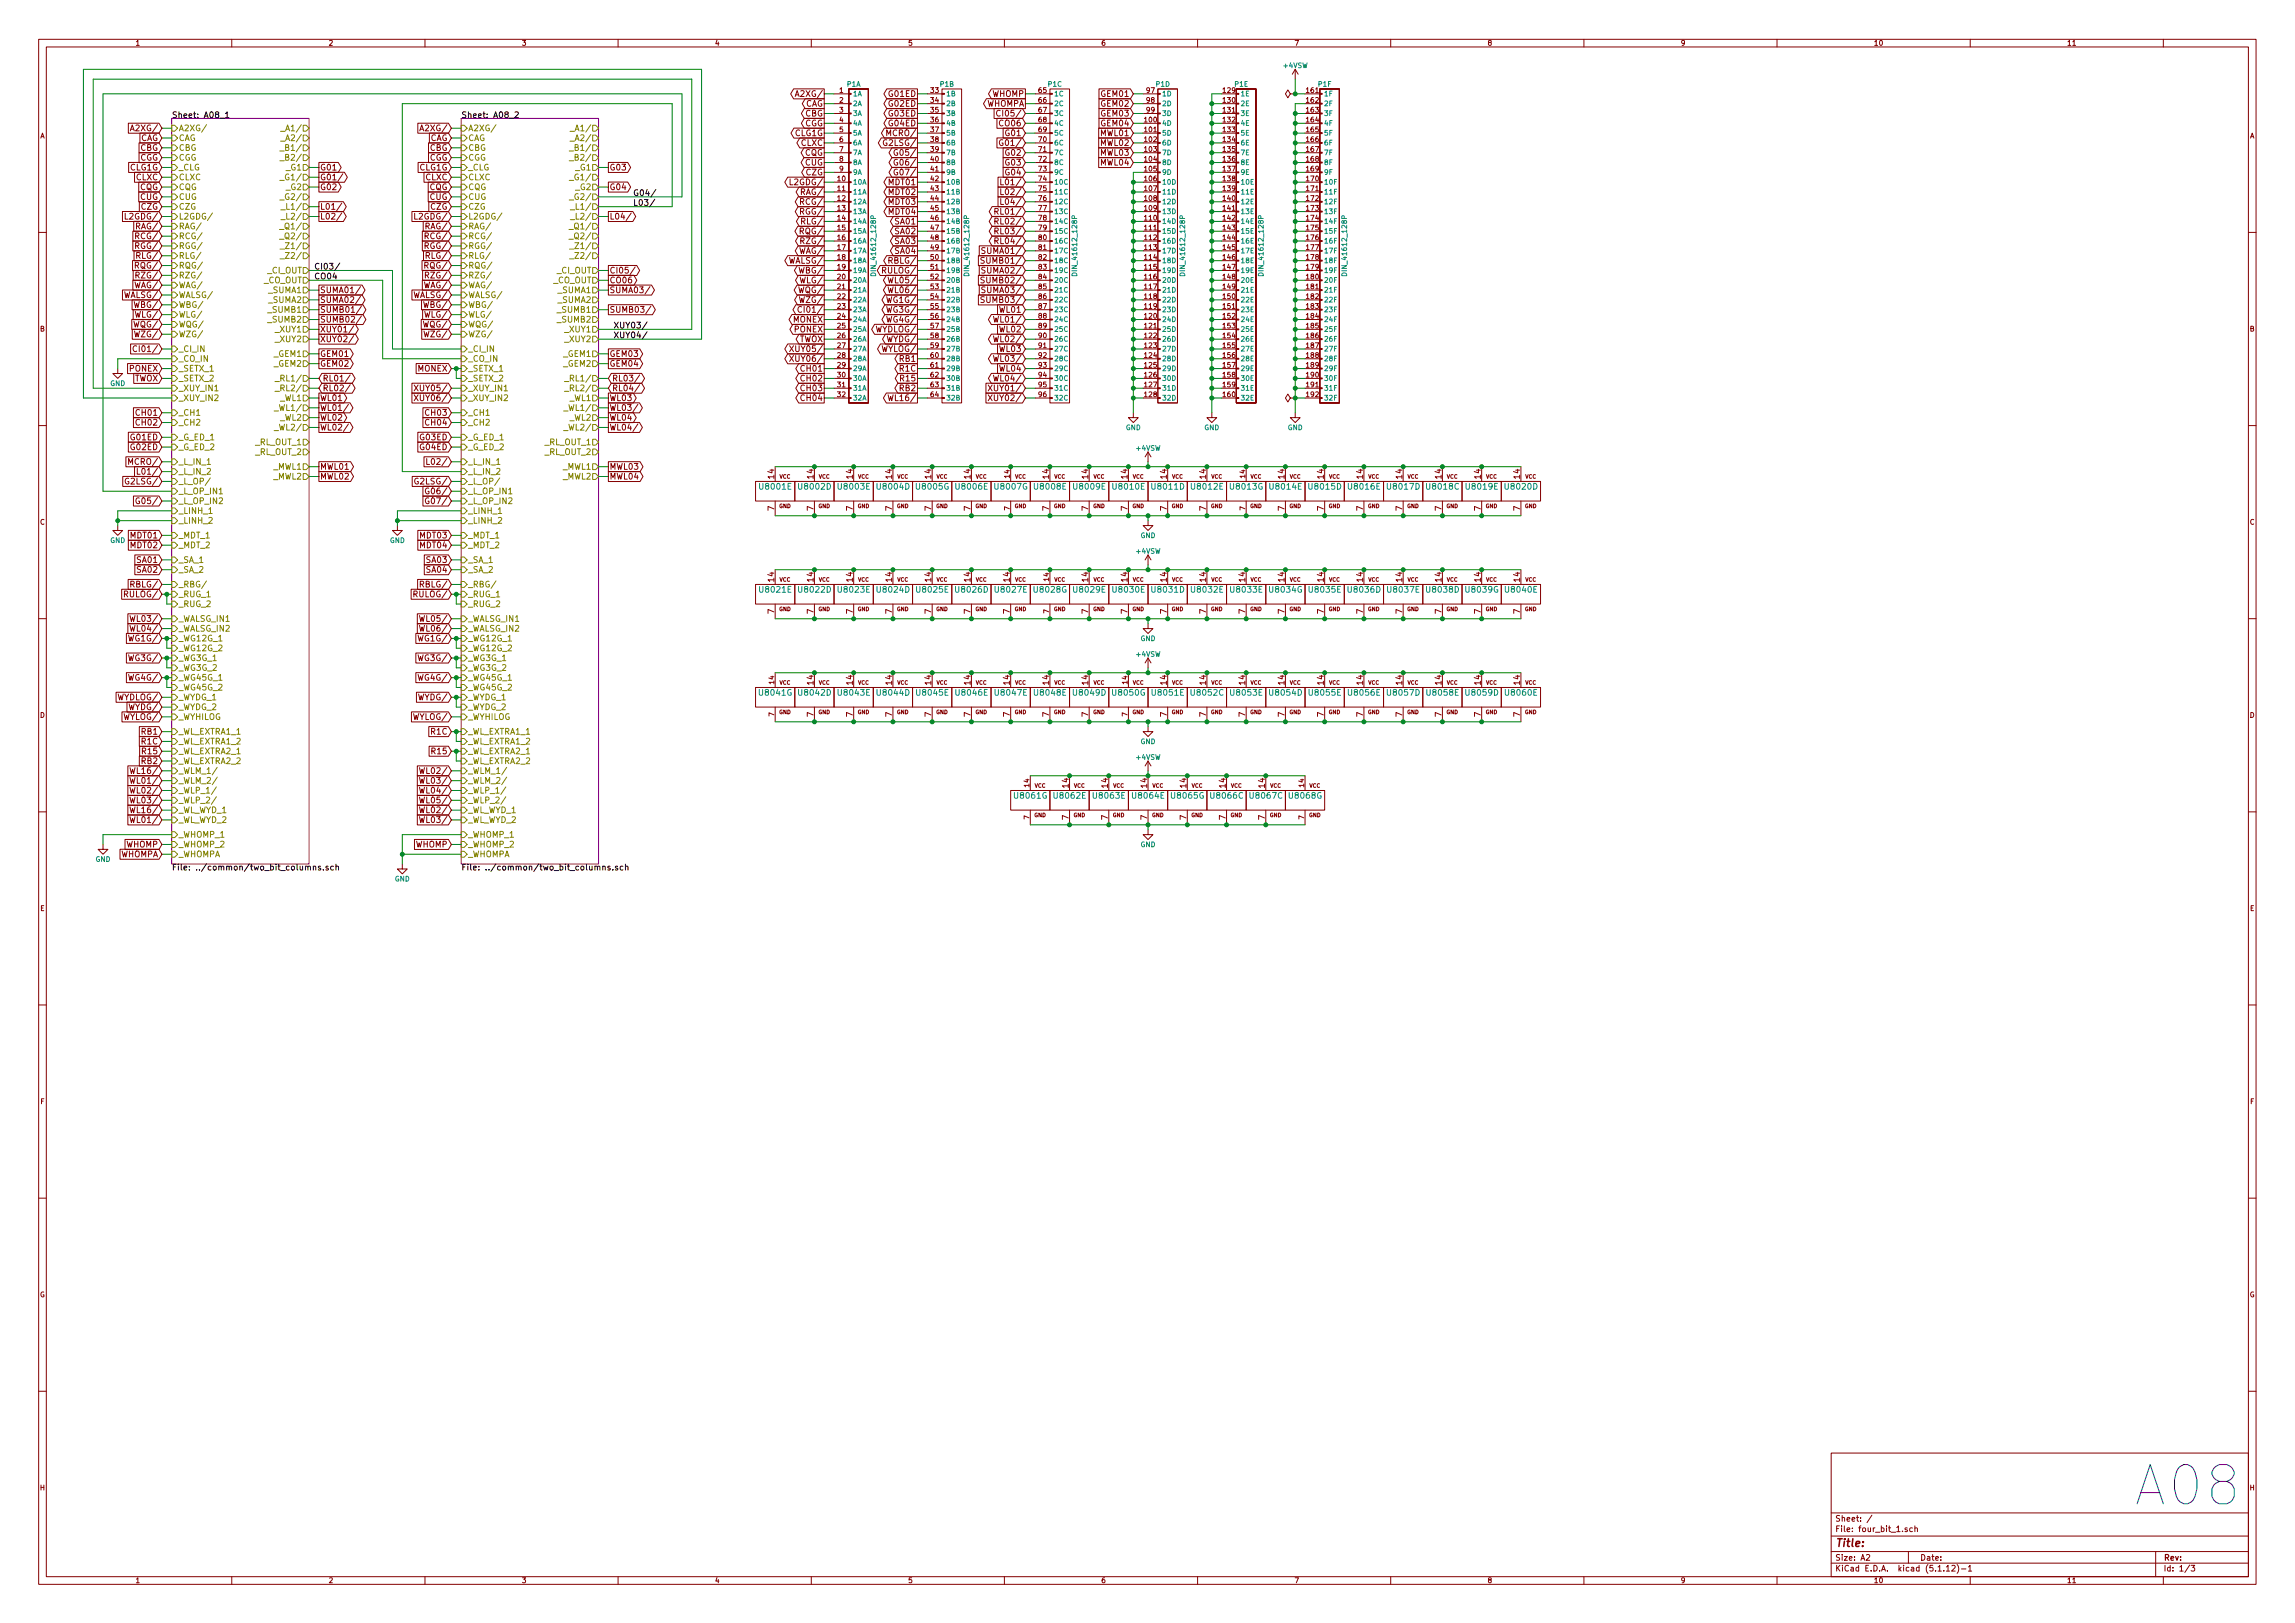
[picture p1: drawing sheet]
<svg xmlns="http://www.w3.org/2000/svg" width="594mm" height="420mm" viewBox="0 0 594 420" stroke-linecap="round" stroke-linejoin="round" font-family="sans-serif">
<defs><g id="words">
<text font-size="14.2" fill="#0000c2" x="554.4" y="389.8">A08</text>
<text font-size="2.8" fill="#840000" x="475" y="400.4">Title:</text>
<g font-size="2.1" fill="#840000">
<text x="206.7" y="25.1">A2XG/</text>
<text x="208.4" y="27.6">CAG</text>
<text x="230.3" y="25.1">G01ED</text>
<text x="230.3" y="27.6">G02ED</text>
<text x="255.3" y="27.6">WHOMPA</text>
<text x="256.8" y="25.1">WHOMP</text>
<text x="285.3" y="27.6">GEM02</text>
<text x="285.3" y="25.1">GEM01</text>
<text x="34.6" y="34">A2XG/</text>
<text x="109.6" y="34">A2XG/</text>
<text x="205.8" y="35.2">CLG1G</text>
<text x="208.3" y="32.7">CGG</text>
<text x="208.4" y="30.1">CBG</text>
<text x="230.1" y="35.2">MCRO/</text>
<text x="230.3" y="30.1">G03ED</text>
<text x="230.3" y="32.7">G04ED</text>
<text x="259" y="32.7">CO06</text>
<text x="259.4" y="30.1">CI05/</text>
<text x="260.5" y="35.2">G01</text>
<text x="285" y="35.2">MWL01</text>
<text x="285.3" y="32.7">GEM04</text>
<text x="285.3" y="30.1">GEM03</text>
<text x="36.2" y="41.6">CGG</text>
<text x="36.3" y="39">CBG</text>
<text x="36.3" y="36.5">CAG</text>
<text x="111.1" y="41.6">CGG</text>
<text x="111.2" y="36.5">CAG</text>
<text x="111.2" y="39">CBG</text>
<text x="207.3" y="37.8">CLXC</text>
<text x="208.3" y="40.3">CQG</text>
<text x="229.4" y="37.8">G2LSG/</text>
<text x="232.6" y="40.3">G05/</text>
<text x="259.9" y="37.8">G01/</text>
<text x="260.5" y="40.3">G02</text>
<text x="285" y="37.8">MWL02</text>
<text x="285" y="40.3">MWL03</text>
<text x="33.7" y="44.1">CLG1G</text>
<text x="35.2" y="46.7">CLXC</text>
<text x="82.8" y="44.1">G01</text>
<text x="82.8" y="46.7">G01/</text>
<text x="108.6" y="44.1">CLG1G</text>
<text x="110.2" y="46.7">CLXC</text>
<text x="157.7" y="44.1">G03</text>
<text x="205.2" y="47.9">L2GDG/</text>
<text x="208.4" y="42.8">CUG</text>
<text x="208.6" y="45.4">CZG</text>
<text x="230.3" y="47.9">MDT01</text>
<text x="232.6" y="45.4">G07/</text>
<text x="232.6" y="42.8">G06/</text>
<text x="260.3" y="47.9">L01/</text>
<text x="260.5" y="45.4">G04</text>
<text x="260.5" y="42.8">G03</text>
<text x="285" y="42.8">MWL04</text>
<text x="36.2" y="49.2">CQG</text>
<text x="36.3" y="51.7">CUG</text>
<text x="82.8" y="49.2">G02</text>
<text x="111.1" y="49.2">CQG</text>
<text x="111.2" y="51.7">CUG</text>
<text x="157.7" y="49.2">G04</text>
<text x="207.8" y="53">RCG/</text>
<text x="207.8" y="50.5">RAG/</text>
<text x="230.3" y="53">MDT03</text>
<text x="230.3" y="50.5">MDT02</text>
<text x="260.3" y="53">L04/</text>
<text x="260.3" y="50.5">L02/</text>
<text x="33.1" y="56.8">L2GDG/</text>
<text x="35.7" y="59.4">RAG/</text>
<text x="36.5" y="54.3">CZG</text>
<text x="82.8" y="54.3">L01/</text>
<text x="82.8" y="56.8">L02/</text>
<text x="108" y="56.8">L2GDG/</text>
<text x="110.6" y="59.4">RAG/</text>
<text x="111.5" y="54.3">CZG</text>
<text x="157.7" y="56.8">L04/</text>
<text x="207.7" y="55.5">RGG/</text>
<text x="208" y="58.1">RLG/</text>
<text x="230.3" y="55.5">MDT04</text>
<text x="231.9" y="58.1">SA01</text>
<text x="258.7" y="58.1">RL02/</text>
<text x="258.7" y="55.5">RL01/</text>
<text x="35.6" y="64.4">RGG/</text>
<text x="35.7" y="61.9">RCG/</text>
<text x="110.5" y="64.4">RGG/</text>
<text x="110.6" y="61.9">RCG/</text>
<text x="207.3" y="65.7">WAG/</text>
<text x="207.7" y="60.6">RQG/</text>
<text x="208" y="63.2">RZG/</text>
<text x="231.9" y="60.6">SA02</text>
<text x="231.9" y="65.7">SA04</text>
<text x="231.9" y="63.2">SA03</text>
<text x="255.3" y="65.7">SUMA01/</text>
<text x="258.7" y="63.2">RL04/</text>
<text x="258.7" y="60.6">RL03/</text>
<text x="35.6" y="69.5">RQG/</text>
<text x="35.9" y="67">RLG/</text>
<text x="110.5" y="69.5">RQG/</text>
<text x="110.8" y="67">RLG/</text>
<text x="157.7" y="70.8">CI05/</text>
<text x="204.6" y="68.2">WALSG/</text>
<text x="207.3" y="70.8">WBG/</text>
<text x="229" y="70.8">RULOG/</text>
<text x="230.6" y="68.2">RBLG/</text>
<text x="255.3" y="70.8">SUMA02/</text>
<text x="255.3" y="68.2">SUMB01/</text>
<text x="32.5" y="77.1">WALSG/</text>
<text x="35.2" y="74.6">WAG/</text>
<text x="35.9" y="72.1">RZG/</text>
<text x="82.8" y="75.9">SUMA01/</text>
<text x="107.4" y="77.1">WALSG/</text>
<text x="110.2" y="74.6">WAG/</text>
<text x="110.8" y="72.1">RZG/</text>
<text x="157.7" y="73.3">CO06</text>
<text x="157.7" y="75.9">SUMA03/</text>
<text x="207.2" y="75.9">WQG/</text>
<text x="207.6" y="73.3">WLG/</text>
<text x="231" y="75.9">WL06/</text>
<text x="231" y="73.3">WL05/</text>
<text x="255.3" y="75.9">SUMA03/</text>
<text x="255.3" y="73.3">SUMB02/</text>
<text x="35.2" y="79.7">WBG/</text>
<text x="35.5" y="82.2">WLG/</text>
<text x="82.8" y="83.5">SUMB02/</text>
<text x="82.8" y="80.9">SUMB01/</text>
<text x="82.8" y="78.4">SUMA02/</text>
<text x="110.2" y="79.7">WBG/</text>
<text x="110.4" y="82.2">WLG/</text>
<text x="157.7" y="80.9">SUMB03/</text>
<text x="205.3" y="83.5">MONEX</text>
<text x="207.6" y="78.4">WZG/</text>
<text x="208" y="80.9">CI01/</text>
<text x="230.1" y="83.5">WG4G/</text>
<text x="230.1" y="80.9">WG3G/</text>
<text x="230.1" y="78.4">WG1G/</text>
<text x="255.3" y="78.4">SUMB03/</text>
<text x="258.3" y="83.5">WL01/</text>
<text x="258.9" y="80.9">WL01</text>
<text x="35.1" y="84.8">WQG/</text>
<text x="35.5" y="87.3">WZG/</text>
<text x="82.8" y="86">XUY01/</text>
<text x="82.8" y="88.6">XUY02/</text>
<text x="110" y="84.8">WQG/</text>
<text x="110.4" y="87.3">WZG/</text>
<text x="205.7" y="86">PONEX</text>
<text x="206.7" y="88.6">TWOX</text>
<text x="227.1" y="86">WYDLOG/</text>
<text x="230" y="88.6">WYDG/</text>
<text x="258.3" y="88.6">WL02/</text>
<text x="258.9" y="86">WL02</text>
<text x="35.9" y="91.1">CI01/</text>
<text x="82.8" y="94.9">GEM02</text>
<text x="82.8" y="92.4">GEM01</text>
<text x="157.7" y="92.4">GEM03</text>
<text x="157.7" y="94.9">GEM04</text>
<text x="205.8" y="93.6">XUY06/</text>
<text x="205.8" y="91.1">XUY05/</text>
<text x="228.6" y="91.1">WYLOG/</text>
<text x="233" y="93.6">RB1</text>
<text x="258.3" y="93.6">WL03/</text>
<text x="258.9" y="91.1">WL03</text>
<text x="33.6" y="96.2">PONEX</text>
<text x="34.6" y="98.7">TWOX</text>
<text x="83.5" y="101.3">RL02/</text>
<text x="83.5" y="98.7">RL01/</text>
<text x="108.2" y="96.2">MONEX</text>
<text x="108.6" y="101.3">XUY05/</text>
<text x="158.4" y="101.3">RL04/</text>
<text x="158.4" y="98.7">RL03/</text>
<text x="207.7" y="96.2">CH01</text>
<text x="207.7" y="98.7">CH02</text>
<text x="207.7" y="101.3">CH03</text>
<text x="233" y="96.2">R1C</text>
<text x="233" y="101.3">RB2</text>
<text x="233.3" y="98.7">R15</text>
<text x="257.2" y="101.3">XUY01/</text>
<text x="258.3" y="98.7">WL04/</text>
<text x="258.9" y="96.2">WL04</text>
<text x="35.6" y="107.6">CH01</text>
<text x="82.8" y="103.8">WL01</text>
<text x="82.8" y="106.3">WL01/</text>
<text x="108.6" y="103.8">XUY06/</text>
<text x="110.5" y="107.6">CH03</text>
<text x="157.7" y="106.3">WL03/</text>
<text x="157.7" y="103.8">WL03</text>
<text x="207.7" y="103.8">CH04</text>
<text x="231" y="103.8">WL16/</text>
<text x="257.2" y="103.8">XUY02/</text>
<text x="34" y="114">G01ED</text>
<text x="35.6" y="110.2">CH02</text>
<text x="82.8" y="108.9">WL02</text>
<text x="82.8" y="111.4">WL02/</text>
<text x="109" y="114">G03ED</text>
<text x="110.5" y="110.2">CH04</text>
<text x="157.7" y="111.4">WL04/</text>
<text x="157.7" y="108.9">WL04</text>
<text x="34" y="116.5">G02ED</text>
<text x="109" y="116.5">G04ED</text>
<text x="33.2" y="125.4">G2LSG/</text>
<text x="33.9" y="120.3">MCRO/</text>
<text x="36.8" y="122.9">L01/</text>
<text x="82.8" y="121.6">MWL01</text>
<text x="82.8" y="124.1">MWL02</text>
<text x="108.1" y="125.4">G2LSG/</text>
<text x="111.7" y="120.3">L02/</text>
<text x="157.7" y="121.6">MWL03</text>
<text x="157.7" y="124.1">MWL04</text>
<text x="200.4" y="123.9" transform="rotate(-90 200.4 123.9)">14</text>
<text x="210.6" y="123.9" transform="rotate(-90 210.6 123.9)">14</text>
<text x="220.7" y="123.9" transform="rotate(-90 220.7 123.9)">14</text>
<text x="230.9" y="123.9" transform="rotate(-90 230.9 123.9)">14</text>
<text x="241" y="123.9" transform="rotate(-90 241 123.9)">14</text>
<text x="251.2" y="123.9" transform="rotate(-90 251.2 123.9)">14</text>
<text x="271.5" y="123.9" transform="rotate(-90 271.5 123.9)">14</text>
<text x="281.7" y="123.9" transform="rotate(-90 281.7 123.9)">14</text>
<text x="291.8" y="123.9" transform="rotate(-90 291.8 123.9)">14</text>
<text x="302" y="123.9" transform="rotate(-90 302 123.9)">14</text>
<text x="312.2" y="123.9" transform="rotate(-90 312.2 123.9)">14</text>
<text x="332.5" y="123.9" transform="rotate(-90 332.5 123.9)">14</text>
<text x="342.6" y="123.9" transform="rotate(-90 342.6 123.9)">14</text>
<text x="352.8" y="123.9" transform="rotate(-90 352.8 123.9)">14</text>
<text x="363" y="123.9" transform="rotate(-90 363 123.9)">14</text>
<text x="373.1" y="123.9" transform="rotate(-90 373.1 123.9)">14</text>
<text x="383.3" y="123.9" transform="rotate(-90 383.3 123.9)">14</text>
<text x="393.4" y="123.9" transform="rotate(-90 393.4 123.9)">14</text>
<text x="36.4" y="130.5">G05/</text>
<text x="111.3" y="130.5">G07/</text>
<text x="111.3" y="127.9">G06/</text>
<text x="200.4" y="132.2" transform="rotate(-90 200.4 132.2)">7</text>
<text x="210.6" y="132.2" transform="rotate(-90 210.6 132.2)">7</text>
<text x="220.7" y="132.2" transform="rotate(-90 220.7 132.2)">7</text>
<text x="230.9" y="132.2" transform="rotate(-90 230.9 132.2)">7</text>
<text x="241" y="132.2" transform="rotate(-90 241 132.2)">7</text>
<text x="251.2" y="132.2" transform="rotate(-90 251.2 132.2)">7</text>
<text x="271.5" y="132.2" transform="rotate(-90 271.5 132.2)">7</text>
<text x="281.7" y="132.2" transform="rotate(-90 281.7 132.2)">7</text>
<text x="291.8" y="132.2" transform="rotate(-90 291.8 132.2)">7</text>
<text x="302" y="132.2" transform="rotate(-90 302 132.2)">7</text>
<text x="312.2" y="132.2" transform="rotate(-90 312.2 132.2)">7</text>
<text x="332.5" y="132.2" transform="rotate(-90 332.5 132.2)">7</text>
<text x="342.6" y="132.2" transform="rotate(-90 342.6 132.2)">7</text>
<text x="352.8" y="132.2" transform="rotate(-90 352.8 132.2)">7</text>
<text x="363" y="132.2" transform="rotate(-90 363 132.2)">7</text>
<text x="373.1" y="132.2" transform="rotate(-90 373.1 132.2)">7</text>
<text x="383.3" y="132.2" transform="rotate(-90 383.3 132.2)">7</text>
<text x="393.4" y="132.2" transform="rotate(-90 393.4 132.2)">7</text>
<text x="34" y="141.9">MDT02</text>
<text x="34" y="139.4">MDT01</text>
<text x="109" y="139.4">MDT03</text>
<text x="109" y="141.9">MDT04</text>
<text x="35.7" y="145.7">SA01</text>
<text x="35.7" y="148.3">SA02</text>
<text x="110.6" y="145.7">SA03</text>
<text x="110.6" y="148.3">SA04</text>
<text x="32.7" y="154.6">RULOG/</text>
<text x="34.4" y="152.1">RBLG/</text>
<text x="107.7" y="154.6">RULOG/</text>
<text x="109.3" y="152.1">RBLG/</text>
<text x="200.4" y="150.6" transform="rotate(-90 200.4 150.6)">14</text>
<text x="210.6" y="150.6" transform="rotate(-90 210.6 150.6)">14</text>
<text x="220.7" y="150.6" transform="rotate(-90 220.7 150.6)">14</text>
<text x="230.9" y="150.6" transform="rotate(-90 230.9 150.6)">14</text>
<text x="241" y="150.6" transform="rotate(-90 241 150.6)">14</text>
<text x="251.2" y="150.6" transform="rotate(-90 251.2 150.6)">14</text>
<text x="261.4" y="150.6" transform="rotate(-90 261.4 150.6)">14</text>
<text x="281.7" y="150.6" transform="rotate(-90 281.7 150.6)">14</text>
<text x="291.8" y="150.6" transform="rotate(-90 291.8 150.6)">14</text>
<text x="302" y="150.6" transform="rotate(-90 302 150.6)">14</text>
<text x="312.2" y="150.6" transform="rotate(-90 312.2 150.6)">14</text>
<text x="322.3" y="150.6" transform="rotate(-90 322.3 150.6)">14</text>
<text x="332.5" y="150.6" transform="rotate(-90 332.5 150.6)">14</text>
<text x="342.6" y="150.6" transform="rotate(-90 342.6 150.6)">14</text>
<text x="352.8" y="150.6" transform="rotate(-90 352.8 150.6)">14</text>
<text x="363" y="150.6" transform="rotate(-90 363 150.6)">14</text>
<text x="373.1" y="150.6" transform="rotate(-90 373.1 150.6)">14</text>
<text x="383.3" y="150.6" transform="rotate(-90 383.3 150.6)">14</text>
<text x="393.4" y="150.6" transform="rotate(-90 393.4 150.6)">14</text>
<text x="34.7" y="161">WL03/</text>
<text x="109.7" y="161">WL05/</text>
<text x="200.4" y="158.9" transform="rotate(-90 200.4 158.9)">7</text>
<text x="210.6" y="158.9" transform="rotate(-90 210.6 158.9)">7</text>
<text x="220.7" y="158.9" transform="rotate(-90 220.7 158.9)">7</text>
<text x="230.9" y="158.9" transform="rotate(-90 230.9 158.9)">7</text>
<text x="241" y="158.9" transform="rotate(-90 241 158.9)">7</text>
<text x="251.2" y="158.9" transform="rotate(-90 251.2 158.9)">7</text>
<text x="261.4" y="158.9" transform="rotate(-90 261.4 158.9)">7</text>
<text x="281.7" y="158.9" transform="rotate(-90 281.7 158.9)">7</text>
<text x="291.8" y="158.9" transform="rotate(-90 291.8 158.9)">7</text>
<text x="302" y="158.9" transform="rotate(-90 302 158.9)">7</text>
<text x="312.2" y="158.9" transform="rotate(-90 312.2 158.9)">7</text>
<text x="322.3" y="158.9" transform="rotate(-90 322.3 158.9)">7</text>
<text x="332.5" y="158.9" transform="rotate(-90 332.5 158.9)">7</text>
<text x="342.6" y="158.9" transform="rotate(-90 342.6 158.9)">7</text>
<text x="352.8" y="158.9" transform="rotate(-90 352.8 158.9)">7</text>
<text x="363" y="158.9" transform="rotate(-90 363 158.9)">7</text>
<text x="373.1" y="158.9" transform="rotate(-90 373.1 158.9)">7</text>
<text x="383.3" y="158.9" transform="rotate(-90 383.3 158.9)">7</text>
<text x="393.4" y="158.9" transform="rotate(-90 393.4 158.9)">7</text>
<text x="33.9" y="166">WG1G/</text>
<text x="34.7" y="163.5">WL04/</text>
<text x="108.8" y="166">WG1G/</text>
<text x="109.7" y="163.5">WL06/</text>
<text x="33.9" y="171.1">WG3G/</text>
<text x="108.8" y="171.1">WG3G/</text>
<text x="33.9" y="176.2">WG4G/</text>
<text x="108.8" y="176.2">WG4G/</text>
<text x="210.6" y="177.2" transform="rotate(-90 210.6 177.2)">14</text>
<text x="220.7" y="177.2" transform="rotate(-90 220.7 177.2)">14</text>
<text x="230.9" y="177.2" transform="rotate(-90 230.9 177.2)">14</text>
<text x="241" y="177.2" transform="rotate(-90 241 177.2)">14</text>
<text x="251.2" y="177.2" transform="rotate(-90 251.2 177.2)">14</text>
<text x="261.4" y="177.2" transform="rotate(-90 261.4 177.2)">14</text>
<text x="271.5" y="177.2" transform="rotate(-90 271.5 177.2)">14</text>
<text x="281.7" y="177.2" transform="rotate(-90 281.7 177.2)">14</text>
<text x="302" y="177.2" transform="rotate(-90 302 177.2)">14</text>
<text x="312.2" y="177.2" transform="rotate(-90 312.2 177.2)">14</text>
<text x="322.3" y="177.2" transform="rotate(-90 322.3 177.2)">14</text>
<text x="332.5" y="177.2" transform="rotate(-90 332.5 177.2)">14</text>
<text x="342.6" y="177.2" transform="rotate(-90 342.6 177.2)">14</text>
<text x="352.8" y="177.2" transform="rotate(-90 352.8 177.2)">14</text>
<text x="363" y="177.2" transform="rotate(-90 363 177.2)">14</text>
<text x="373.1" y="177.2" transform="rotate(-90 373.1 177.2)">14</text>
<text x="383.3" y="177.2" transform="rotate(-90 383.3 177.2)">14</text>
<text x="393.4" y="177.2" transform="rotate(-90 393.4 177.2)">14</text>
<text x="30.9" y="181.3">WYDLOG/</text>
<text x="33.8" y="183.8">WYDG/</text>
<text x="108.7" y="181.3">WYDG/</text>
<text x="210.6" y="185.5" transform="rotate(-90 210.6 185.5)">7</text>
<text x="220.7" y="185.5" transform="rotate(-90 220.7 185.5)">7</text>
<text x="230.9" y="185.5" transform="rotate(-90 230.9 185.5)">7</text>
<text x="241" y="185.5" transform="rotate(-90 241 185.5)">7</text>
<text x="251.2" y="185.5" transform="rotate(-90 251.2 185.5)">7</text>
<text x="261.4" y="185.5" transform="rotate(-90 261.4 185.5)">7</text>
<text x="271.5" y="185.5" transform="rotate(-90 271.5 185.5)">7</text>
<text x="281.7" y="185.5" transform="rotate(-90 281.7 185.5)">7</text>
<text x="302" y="185.5" transform="rotate(-90 302 185.5)">7</text>
<text x="312.2" y="185.5" transform="rotate(-90 312.2 185.5)">7</text>
<text x="322.3" y="185.5" transform="rotate(-90 322.3 185.5)">7</text>
<text x="332.5" y="185.5" transform="rotate(-90 332.5 185.5)">7</text>
<text x="342.6" y="185.5" transform="rotate(-90 342.6 185.5)">7</text>
<text x="352.8" y="185.5" transform="rotate(-90 352.8 185.5)">7</text>
<text x="363" y="185.5" transform="rotate(-90 363 185.5)">7</text>
<text x="373.1" y="185.5" transform="rotate(-90 373.1 185.5)">7</text>
<text x="383.3" y="185.5" transform="rotate(-90 383.3 185.5)">7</text>
<text x="393.4" y="185.5" transform="rotate(-90 393.4 185.5)">7</text>
<text x="32.4" y="186.4">WYLOG/</text>
<text x="36.8" y="190.2">RB1</text>
<text x="107.3" y="186.4">WYLOG/</text>
<text x="111.7" y="190.2">R1C</text>
<text x="36.8" y="192.7">R1C</text>
<text x="36.8" y="197.8">RB2</text>
<text x="37.1" y="195.2">R15</text>
<text x="112" y="195.2">R15</text>
<text x="34.7" y="202.9">WL01/</text>
<text x="34.7" y="200.3">WL16/</text>
<text x="109.7" y="202.9">WL03/</text>
<text x="109.7" y="200.3">WL02/</text>
<text x="276.6" y="203.9" transform="rotate(-90 276.6 203.9)">14</text>
<text x="286.8" y="203.9" transform="rotate(-90 286.8 203.9)">14</text>
<text x="296.9" y="203.9" transform="rotate(-90 296.9 203.9)">14</text>
<text x="307.1" y="203.9" transform="rotate(-90 307.1 203.9)">14</text>
<text x="317.2" y="203.9" transform="rotate(-90 317.2 203.9)">14</text>
<text x="327.4" y="203.9" transform="rotate(-90 327.4 203.9)">14</text>
<text x="34.7" y="207.9">WL03/</text>
<text x="34.7" y="205.4">WL02/</text>
<text x="109.7" y="207.9">WL05/</text>
<text x="109.7" y="205.4">WL04/</text>
<text x="34.7" y="213">WL01/</text>
<text x="34.7" y="210.5">WL16/</text>
<text x="109.7" y="213">WL03/</text>
<text x="109.7" y="210.5">WL02/</text>
<text x="276.6" y="212.2" transform="rotate(-90 276.6 212.2)">7</text>
<text x="286.8" y="212.2" transform="rotate(-90 286.8 212.2)">7</text>
<text x="296.9" y="212.2" transform="rotate(-90 296.9 212.2)">7</text>
<text x="307.1" y="212.2" transform="rotate(-90 307.1 212.2)">7</text>
<text x="317.2" y="212.2" transform="rotate(-90 317.2 212.2)">7</text>
<text x="327.4" y="212.2" transform="rotate(-90 327.4 212.2)">7</text>
<text x="31.1" y="221.9">WHOMPA</text>
<text x="32.6" y="219.4">WHOMP</text>
<text x="107.5" y="219.4">WHOMP</text>
<text x="475" y="393.9">Sheet: /</text>
<text x="475" y="396.6">File: four_bit_1.sch</text>
<text x="475" y="406.8">KiCad E.D.A. kicad (5.1.12)-1</text>
<text x="475" y="404">Size: A2</text>
<text x="497" y="404">Date:</text>
<text x="560" y="404">Rev:</text>
<text x="560" y="406.8">Id: 1/3</text>
</g>
<g font-size="2.1">
<text x="44.4" y="30.5">Sheet: A08_1</text>
<text x="119.4" y="30.5">Sheet: A08_2</text>
<text x="163.8" y="50.7">G04/</text>
<text x="163.8" y="53.3">L03/</text>
<text x="81.3" y="69.8">CI03/</text>
<text x="81.3" y="72.3">CO04</text>
<text x="158.7" y="85">XUY03/</text>
<text x="158.7" y="87.5">XUY04/</text>
<text x="44.4" y="225.3">File: ../common/two_bit_columns.sch</text>
<text x="119.4" y="225.3">File: ../common/two_bit_columns.sch</text>
</g>
<g font-size="2.1" fill="#848400">
<text x="46.2" y="34">A2XG/</text>
<text x="73.8" y="34">_A1/</text>
<text x="121.2" y="34">A2XG/</text>
<text x="148.7" y="34">_A1/</text>
<text x="46.2" y="36.5">CAG</text>
<text x="46.2" y="39">CBG</text>
<text x="46.2" y="41.6">CGG</text>
<text x="73.8" y="39">_B1/</text>
<text x="73.8" y="36.5">_A2/</text>
<text x="73.8" y="41.6">_B2/</text>
<text x="121.2" y="36.5">CAG</text>
<text x="121.2" y="39">CBG</text>
<text x="121.2" y="41.6">CGG</text>
<text x="148.7" y="39">_B1/</text>
<text x="148.7" y="36.5">_A2/</text>
<text x="148.7" y="41.6">_B2/</text>
<text x="46.2" y="46.7">CLXC</text>
<text x="46.2" y="44.1">_CLG</text>
<text x="73.6" y="46.7">_G1/</text>
<text x="74.2" y="44.1">_G1</text>
<text x="121.2" y="46.7">CLXC</text>
<text x="121.2" y="44.1">_CLG</text>
<text x="148.6" y="46.7">_G1/</text>
<text x="149.1" y="44.1">_G1</text>
<text x="46.2" y="51.7">CUG</text>
<text x="46.2" y="49.2">CQG</text>
<text x="73.6" y="51.7">_G2/</text>
<text x="74.2" y="49.2">_G2</text>
<text x="121.2" y="51.7">CUG</text>
<text x="121.2" y="49.2">CQG</text>
<text x="148.6" y="51.7">_G2/</text>
<text x="149.1" y="49.2">_G2</text>
<text x="46.2" y="59.4">RAG/</text>
<text x="46.2" y="54.3">CZG</text>
<text x="46.2" y="56.8">L2GDG/</text>
<text x="73.6" y="59.4">_Q1/</text>
<text x="74" y="54.3">_L1/</text>
<text x="74" y="56.8">_L2/</text>
<text x="121.2" y="59.4">RAG/</text>
<text x="121.2" y="54.3">CZG</text>
<text x="121.2" y="56.8">L2GDG/</text>
<text x="148.6" y="59.4">_Q1/</text>
<text x="148.9" y="54.3">_L1/</text>
<text x="148.9" y="56.8">_L2/</text>
<text x="46.2" y="61.9">RCG/</text>
<text x="46.2" y="64.4">RGG/</text>
<text x="73.6" y="61.9">_Q2/</text>
<text x="74" y="64.4">_Z1/</text>
<text x="121.2" y="61.9">RCG/</text>
<text x="121.2" y="64.4">RGG/</text>
<text x="148.6" y="61.9">_Q2/</text>
<text x="148.9" y="64.4">_Z1/</text>
<text x="46.2" y="67">RLG/</text>
<text x="46.2" y="69.5">RQG/</text>
<text x="69.3" y="70.8">_CI_OUT</text>
<text x="74" y="67">_Z2/</text>
<text x="121.2" y="67">RLG/</text>
<text x="121.2" y="69.5">RQG/</text>
<text x="144.2" y="70.8">_CI_OUT</text>
<text x="148.9" y="67">_Z2/</text>
<text x="46.2" y="74.6">WAG/</text>
<text x="46.2" y="77.1">WALSG/</text>
<text x="46.2" y="72.1">RZG/</text>
<text x="68.2" y="73.3">_CO_OUT</text>
<text x="69.6" y="75.9">_SUMA1</text>
<text x="121.2" y="74.6">WAG/</text>
<text x="121.2" y="77.1">WALSG/</text>
<text x="121.2" y="72.1">RZG/</text>
<text x="143.1" y="73.3">_CO_OUT</text>
<text x="144.6" y="75.9">_SUMA1</text>
<text x="46.2" y="82.2">WLG/</text>
<text x="46.2" y="79.7">WBG/</text>
<text x="69.6" y="80.9">_SUMB1</text>
<text x="69.6" y="83.5">_SUMB2</text>
<text x="69.6" y="78.4">_SUMA2</text>
<text x="121.2" y="82.2">WLG/</text>
<text x="121.2" y="79.7">WBG/</text>
<text x="144.6" y="80.9">_SUMB1</text>
<text x="144.6" y="83.5">_SUMB2</text>
<text x="144.6" y="78.4">_SUMA2</text>
<text x="46.2" y="84.8">WQG/</text>
<text x="46.2" y="87.3">WZG/</text>
<text x="71.5" y="86">_XUY1</text>
<text x="71.5" y="88.6">_XUY2</text>
<text x="121.2" y="84.8">WQG/</text>
<text x="121.2" y="87.3">WZG/</text>
<text x="146.4" y="86">_XUY1</text>
<text x="146.4" y="88.6">_XUY2</text>
<text x="46.2" y="91.1">_CI_IN</text>
<text x="46.2" y="93.6">_CO_IN</text>
<text x="71" y="92.4">_GEM1</text>
<text x="71" y="94.9">_GEM2</text>
<text x="121.2" y="91.1">_CI_IN</text>
<text x="121.2" y="93.6">_CO_IN</text>
<text x="146" y="92.4">_GEM1</text>
<text x="146" y="94.9">_GEM2</text>
<text x="46.2" y="96.2">_SETX_1</text>
<text x="46.2" y="101.3">_XUY_IN1</text>
<text x="46.2" y="98.7">_SETX_2</text>
<text x="72.4" y="98.7">_RL1/</text>
<text x="72.4" y="101.3">_RL2/</text>
<text x="121.2" y="96.2">_SETX_1</text>
<text x="121.2" y="101.3">_XUY_IN1</text>
<text x="121.2" y="98.7">_SETX_2</text>
<text x="147.4" y="98.7">_RL1/</text>
<text x="147.4" y="101.3">_RL2/</text>
<text x="46.2" y="107.6">_CH1</text>
<text x="46.2" y="103.8">_XUY_IN2</text>
<text x="72" y="106.3">_WL1/</text>
<text x="72.6" y="103.8">_WL1</text>
<text x="121.2" y="107.6">_CH1</text>
<text x="121.2" y="103.8">_XUY_IN2</text>
<text x="146.9" y="106.3">_WL1/</text>
<text x="147.5" y="103.8">_WL1</text>
<text x="46.2" y="114">_G_ED_1</text>
<text x="46.2" y="110.2">_CH2</text>
<text x="72" y="111.4">_WL2/</text>
<text x="72.6" y="108.9">_WL2</text>
<text x="121.2" y="114">_G_ED_1</text>
<text x="121.2" y="110.2">_CH2</text>
<text x="146.9" y="111.4">_WL2/</text>
<text x="147.5" y="108.9">_WL2</text>
<text x="46.2" y="116.5">_G_ED_2</text>
<text x="66.2" y="117.8">_RL_OUT_2</text>
<text x="66.2" y="115.2">_RL_OUT_1</text>
<text x="121.2" y="116.5">_G_ED_2</text>
<text x="141.1" y="117.8">_RL_OUT_2</text>
<text x="141.1" y="115.2">_RL_OUT_1</text>
<text x="46.2" y="125.4">_L_OP/</text>
<text x="46.2" y="120.3">_L_IN_1</text>
<text x="46.2" y="122.9">_L_IN_2</text>
<text x="70.8" y="121.6">_MWL1</text>
<text x="70.8" y="124.1">_MWL2</text>
<text x="121.2" y="125.4">_L_OP/</text>
<text x="121.2" y="120.3">_L_IN_1</text>
<text x="121.2" y="122.9">_L_IN_2</text>
<text x="145.7" y="121.6">_MWL1</text>
<text x="145.7" y="124.1">_MWL2</text>
<text x="46.2" y="127.9">_L_OP_IN1</text>
<text x="46.2" y="130.5">_L_OP_IN2</text>
<text x="121.2" y="127.9">_L_OP_IN1</text>
<text x="121.2" y="130.5">_L_OP_IN2</text>
<text x="46.2" y="133">_LINH_1</text>
<text x="46.2" y="135.6">_LINH_2</text>
<text x="121.2" y="133">_LINH_1</text>
<text x="121.2" y="135.6">_LINH_2</text>
<text x="46.2" y="139.4">_MDT_1</text>
<text x="46.2" y="141.9">_MDT_2</text>
<text x="121.2" y="139.4">_MDT_1</text>
<text x="121.2" y="141.9">_MDT_2</text>
<text x="46.2" y="145.7">_SA_1</text>
<text x="46.2" y="148.3">_SA_2</text>
<text x="121.2" y="145.7">_SA_1</text>
<text x="121.2" y="148.3">_SA_2</text>
<text x="46.2" y="154.6">_RUG_1</text>
<text x="46.2" y="152.1">_RBG/</text>
<text x="121.2" y="154.6">_RUG_1</text>
<text x="121.2" y="152.1">_RBG/</text>
<text x="46.2" y="161">_WALSG_IN1</text>
<text x="46.2" y="157.1">_RUG_2</text>
<text x="121.2" y="161">_WALSG_IN1</text>
<text x="121.2" y="157.1">_RUG_2</text>
<text x="46.2" y="166">_WG12G_1</text>
<text x="46.2" y="163.5">_WALSG_IN2</text>
<text x="121.2" y="166">_WG12G_1</text>
<text x="121.2" y="163.5">_WALSG_IN2</text>
<text x="46.2" y="171.1">_WG3G_1</text>
<text x="46.2" y="173.7">_WG3G_2</text>
<text x="46.2" y="168.6">_WG12G_2</text>
<text x="121.2" y="171.1">_WG3G_1</text>
<text x="121.2" y="173.7">_WG3G_2</text>
<text x="121.2" y="168.6">_WG12G_2</text>
<text x="46.2" y="176.2">_WG45G_1</text>
<text x="46.2" y="178.7">_WG45G_2</text>
<text x="121.2" y="176.2">_WG45G_1</text>
<text x="121.2" y="178.7">_WG45G_2</text>
<text x="46.2" y="181.3">_WYDG_1</text>
<text x="46.2" y="183.8">_WYDG_2</text>
<text x="121.2" y="181.3">_WYDG_1</text>
<text x="121.2" y="183.8">_WYDG_2</text>
<text x="46.2" y="186.4">_WYHILOG</text>
<text x="46.2" y="190.2">_WL_EXTRA1_1</text>
<text x="121.2" y="186.4">_WYHILOG</text>
<text x="121.2" y="190.2">_WL_EXTRA1_1</text>
<text x="46.2" y="195.2">_WL_EXTRA2_1</text>
<text x="46.2" y="197.8">_WL_EXTRA2_2</text>
<text x="46.2" y="192.7">_WL_EXTRA1_2</text>
<text x="121.2" y="195.2">_WL_EXTRA2_1</text>
<text x="121.2" y="197.8">_WL_EXTRA2_2</text>
<text x="121.2" y="192.7">_WL_EXTRA1_2</text>
<text x="46.2" y="200.3">_WLM_1/</text>
<text x="46.2" y="202.9">_WLM_2/</text>
<text x="121.2" y="200.3">_WLM_1/</text>
<text x="121.2" y="202.9">_WLM_2/</text>
<text x="46.2" y="205.4">_WLP_1/</text>
<text x="46.2" y="207.9">_WLP_2/</text>
<text x="121.2" y="205.4">_WLP_1/</text>
<text x="121.2" y="207.9">_WLP_2/</text>
<text x="46.2" y="210.5">_WL_WYD_1</text>
<text x="46.2" y="213">_WL_WYD_2</text>
<text x="121.2" y="210.5">_WL_WYD_1</text>
<text x="121.2" y="213">_WL_WYD_2</text>
<text x="46.2" y="221.9">_WHOMPA</text>
<text x="46.2" y="216.8">_WHOMP_1</text>
<text x="46.2" y="219.4">_WHOMP_2</text>
<text x="121.2" y="221.9">_WHOMPA</text>
<text x="121.2" y="216.8">_WHOMP_1</text>
<text x="121.2" y="219.4">_WHOMP_2</text>
</g>
<g font-size="2.1" fill="#008484">
<text x="196.8" y="126.7">U8001E</text>
<text x="206.9" y="126.7">U8002D</text>
<text x="217.1" y="126.7">U8003E</text>
<text x="227.3" y="126.7">U8004D</text>
<text x="237.4" y="126.7">U8005G</text>
<text x="247.6" y="126.7">U8006E</text>
<text x="257.7" y="126.7">U8007G</text>
<text x="267.9" y="126.7">U8008E</text>
<text x="278.1" y="126.7">U8009E</text>
<text x="288.3" y="126.7">U8010E</text>
<text x="298.4" y="126.7">U8011D</text>
<text x="308.6" y="126.7">U8012E</text>
<text x="318.6" y="126.7">U8013G</text>
<text x="328.9" y="126.7">U8014E</text>
<text x="339" y="126.7">U8015D</text>
<text x="349.2" y="126.7">U8016E</text>
<text x="359.3" y="126.7">U8017D</text>
<text x="369.5" y="126.7">U8018C</text>
<text x="379.7" y="126.7">U8019E</text>
<text x="389.8" y="126.7">U8020D</text>
<text x="196.8" y="153.4">U8021E</text>
<text x="206.9" y="153.4">U8022D</text>
<text x="217.1" y="153.4">U8023E</text>
<text x="227.3" y="153.4">U8024D</text>
<text x="237.5" y="153.4">U8025E</text>
<text x="247.6" y="153.4">U8026D</text>
<text x="257.8" y="153.4">U8027E</text>
<text x="267.8" y="153.4">U8028G</text>
<text x="278.1" y="153.4">U8029E</text>
<text x="288.3" y="153.4">U8030E</text>
<text x="298.4" y="153.4">U8031D</text>
<text x="308.6" y="153.4">U8032E</text>
<text x="318.7" y="153.4">U8033E</text>
<text x="328.8" y="153.4">U8034G</text>
<text x="339.1" y="153.4">U8035E</text>
<text x="349.2" y="153.4">U8036D</text>
<text x="359.4" y="153.4">U8037E</text>
<text x="369.5" y="153.4">U8038D</text>
<text x="379.6" y="153.4">U8039G</text>
<text x="389.9" y="153.4">U8040E</text>
<text x="196.7" y="180.1">U8041G</text>
<text x="206.9" y="180.1">U8042D</text>
<text x="217.1" y="180.1">U8043E</text>
<text x="227.3" y="180.1">U8044D</text>
<text x="237.5" y="180.1">U8045E</text>
<text x="247.6" y="180.1">U8046E</text>
<text x="257.8" y="180.1">U8047E</text>
<text x="267.9" y="180.1">U8048E</text>
<text x="278.1" y="180.1">U8049D</text>
<text x="288.2" y="180.1">U8050G</text>
<text x="298.4" y="180.1">U8051E</text>
<text x="308.5" y="180.1">U8052C</text>
<text x="318.7" y="180.1">U8053E</text>
<text x="328.9" y="180.1">U8054D</text>
<text x="339.1" y="180.1">U8055E</text>
<text x="349.2" y="180.1">U8056E</text>
<text x="359.3" y="180.1">U8057D</text>
<text x="369.5" y="180.1">U8058E</text>
<text x="379.7" y="180.1">U8059D</text>
<text x="389.9" y="180.1">U8060E</text>
<text x="262.8" y="206.7">U8061G</text>
<text x="273" y="206.7">U8062E</text>
<text x="283.2" y="206.7">U8063E</text>
<text x="293.3" y="206.7">U8064E</text>
<text x="303.4" y="206.7">U8065G</text>
<text x="313.6" y="206.7">U8066C</text>
<text x="323.8" y="206.7">U8067C</text>
<text x="333.9" y="206.7">U8068G</text>
</g>
<g font-size="1.8" fill="#840000">
<text x="35" y="11.8">1</text>
<text x="85" y="11.8">2</text>
<text x="135" y="11.8">3</text>
<text x="185" y="11.8">4</text>
<text x="235" y="11.8">5</text>
<text x="285" y="11.8">6</text>
<text x="335" y="11.8">7</text>
<text x="385" y="11.8">8</text>
<text x="435" y="11.8">9</text>
<text x="485" y="11.8">10</text>
<text x="535" y="11.8">11</text>
<text x="217.3" y="24">1</text>
<text x="217.3" y="26.6">2</text>
<text x="217.3" y="29.1">3</text>
<text x="241" y="24">33</text>
<text x="241" y="26.6">34</text>
<text x="241" y="29.1">35</text>
<text x="268.9" y="24">65</text>
<text x="268.9" y="26.6">66</text>
<text x="268.9" y="29.1">67</text>
<text x="296.8" y="24">97</text>
<text x="296.8" y="26.6">98</text>
<text x="296.8" y="29.1">99</text>
<text x="316.7" y="26.6">130</text>
<text x="316.7" y="29.1">131</text>
<text x="316.7" y="24">129</text>
<text x="338.3" y="24">161</text>
<text x="338.3" y="26.6">162</text>
<text x="338.3" y="29.1">163</text>
<text x="10.4" y="35.8">A</text>
<text x="217.3" y="31.7">4</text>
<text x="217.3" y="34.2">5</text>
<text x="241" y="31.7">36</text>
<text x="241" y="34.2">37</text>
<text x="268.9" y="31.7">68</text>
<text x="268.9" y="34.2">69</text>
<text x="296.3" y="31.7">100</text>
<text x="296.3" y="34.2">101</text>
<text x="316.7" y="31.7">132</text>
<text x="316.7" y="34.2">133</text>
<text x="338.3" y="31.7">164</text>
<text x="338.3" y="34.2">165</text>
<text x="582.4" y="35.8">A</text>
<text x="217.3" y="36.7">6</text>
<text x="217.3" y="39.3">7</text>
<text x="217.3" y="41.8">8</text>
<text x="241" y="41.8">40</text>
<text x="241" y="36.7">38</text>
<text x="241" y="39.3">39</text>
<text x="268.9" y="36.7">70</text>
<text x="268.9" y="39.3">71</text>
<text x="268.9" y="41.8">72</text>
<text x="296.3" y="36.7">102</text>
<text x="296.3" y="39.3">103</text>
<text x="296.3" y="41.8">104</text>
<text x="316.7" y="36.7">134</text>
<text x="316.7" y="39.3">135</text>
<text x="316.7" y="41.8">136</text>
<text x="338.3" y="36.7">166</text>
<text x="338.3" y="39.3">167</text>
<text x="338.3" y="41.8">168</text>
<text x="216.8" y="46.9">10</text>
<text x="217.3" y="44.4">9</text>
<text x="241" y="44.4">41</text>
<text x="241" y="46.9">42</text>
<text x="268.9" y="44.4">73</text>
<text x="268.9" y="46.9">74</text>
<text x="296.3" y="44.4">105</text>
<text x="296.3" y="46.9">106</text>
<text x="316.7" y="44.4">137</text>
<text x="316.7" y="46.9">138</text>
<text x="338.3" y="46.9">170</text>
<text x="338.3" y="44.4">169</text>
<text x="216.8" y="49.4">11</text>
<text x="216.8" y="52">12</text>
<text x="241" y="49.4">43</text>
<text x="241" y="52">44</text>
<text x="268.9" y="49.4">75</text>
<text x="268.9" y="52">76</text>
<text x="296.3" y="49.4">107</text>
<text x="296.3" y="52">108</text>
<text x="316.7" y="52">140</text>
<text x="316.7" y="49.4">139</text>
<text x="338.3" y="49.4">171</text>
<text x="338.3" y="52">172</text>
<text x="216.8" y="54.5">13</text>
<text x="216.8" y="57.1">14</text>
<text x="216.8" y="59.6">15</text>
<text x="241" y="54.5">45</text>
<text x="241" y="57.1">46</text>
<text x="241" y="59.6">47</text>
<text x="268.9" y="54.5">77</text>
<text x="268.9" y="57.1">78</text>
<text x="268.9" y="59.6">79</text>
<text x="296.3" y="57.1">110</text>
<text x="296.3" y="59.6">111</text>
<text x="296.3" y="54.5">109</text>
<text x="316.7" y="54.5">141</text>
<text x="316.7" y="57.1">142</text>
<text x="316.7" y="59.6">143</text>
<text x="338.3" y="54.5">173</text>
<text x="338.3" y="57.1">174</text>
<text x="338.3" y="59.6">175</text>
<text x="216.8" y="62.1">16</text>
<text x="216.8" y="64.7">17</text>
<text x="241" y="62.1">48</text>
<text x="241" y="64.7">49</text>
<text x="268.9" y="62.1">80</text>
<text x="268.9" y="64.7">81</text>
<text x="296.3" y="62.1">112</text>
<text x="296.3" y="64.7">113</text>
<text x="316.7" y="62.1">144</text>
<text x="316.7" y="64.7">145</text>
<text x="338.3" y="62.1">176</text>
<text x="338.3" y="64.7">177</text>
<text x="216.8" y="67.2">18</text>
<text x="216.8" y="69.8">19</text>
<text x="241" y="67.2">50</text>
<text x="241" y="69.8">51</text>
<text x="268.9" y="67.2">82</text>
<text x="268.9" y="69.8">83</text>
<text x="296.3" y="67.2">114</text>
<text x="296.3" y="69.8">115</text>
<text x="316.7" y="67.2">146</text>
<text x="316.7" y="69.8">147</text>
<text x="338.3" y="67.2">178</text>
<text x="338.3" y="69.8">179</text>
<text x="216.8" y="72.3">20</text>
<text x="216.8" y="74.8">21</text>
<text x="216.8" y="77.4">22</text>
<text x="241" y="72.3">52</text>
<text x="241" y="74.8">53</text>
<text x="241" y="77.4">54</text>
<text x="268.9" y="72.3">84</text>
<text x="268.9" y="74.8">85</text>
<text x="268.9" y="77.4">86</text>
<text x="296.3" y="72.3">116</text>
<text x="296.3" y="74.8">117</text>
<text x="296.3" y="77.4">118</text>
<text x="316.7" y="77.4">150</text>
<text x="316.7" y="72.3">148</text>
<text x="316.7" y="74.8">149</text>
<text x="338.3" y="72.3">180</text>
<text x="338.3" y="74.8">181</text>
<text x="338.3" y="77.4">182</text>
<text x="216.8" y="79.9">23</text>
<text x="216.8" y="82.5">24</text>
<text x="241" y="79.9">55</text>
<text x="241" y="82.5">56</text>
<text x="268.9" y="79.9">87</text>
<text x="268.9" y="82.5">88</text>
<text x="296.3" y="82.5">120</text>
<text x="296.3" y="79.9">119</text>
<text x="316.7" y="79.9">151</text>
<text x="316.7" y="82.5">152</text>
<text x="338.3" y="79.9">183</text>
<text x="338.3" y="82.5">184</text>
<text x="10.4" y="85.8">B</text>
<text x="216.8" y="85">25</text>
<text x="216.8" y="87.5">26</text>
<text x="241" y="85">57</text>
<text x="241" y="87.5">58</text>
<text x="268.9" y="87.5">90</text>
<text x="268.9" y="85">89</text>
<text x="296.3" y="85">121</text>
<text x="296.3" y="87.5">122</text>
<text x="316.7" y="85">153</text>
<text x="316.7" y="87.5">154</text>
<text x="338.3" y="85">185</text>
<text x="338.3" y="87.5">186</text>
<text x="582.4" y="85.8">B</text>
<text x="216.8" y="90.1">27</text>
<text x="216.8" y="92.6">28</text>
<text x="216.8" y="95.2">29</text>
<text x="241" y="92.6">60</text>
<text x="241" y="95.2">61</text>
<text x="241" y="90.1">59</text>
<text x="268.9" y="90.1">91</text>
<text x="268.9" y="92.6">92</text>
<text x="268.9" y="95.2">93</text>
<text x="296.3" y="90.1">123</text>
<text x="296.3" y="92.6">124</text>
<text x="296.3" y="95.2">125</text>
<text x="316.7" y="90.1">155</text>
<text x="316.7" y="92.6">156</text>
<text x="316.7" y="95.2">157</text>
<text x="338.3" y="90.1">187</text>
<text x="338.3" y="92.6">188</text>
<text x="338.3" y="95.2">189</text>
<text x="216.8" y="97.7">30</text>
<text x="216.8" y="100.2">31</text>
<text x="241" y="97.7">62</text>
<text x="241" y="100.2">63</text>
<text x="268.9" y="97.7">94</text>
<text x="268.9" y="100.2">95</text>
<text x="296.3" y="97.7">126</text>
<text x="296.3" y="100.2">127</text>
<text x="316.7" y="97.7">158</text>
<text x="316.7" y="100.2">159</text>
<text x="338.3" y="97.7">190</text>
<text x="338.3" y="100.2">191</text>
<text x="216.8" y="102.8">32</text>
<text x="241" y="102.8">64</text>
<text x="268.9" y="102.8">96</text>
<text x="296.3" y="102.8">128</text>
<text x="316.7" y="102.8">160</text>
<text x="338.3" y="102.8">192</text>
<text x="261.4" y="123.7" transform="rotate(-90 261.4 123.7)">14</text>
<text x="322.3" y="123.7" transform="rotate(-90 322.3 123.7)">14</text>
<text x="10.4" y="135.8">C</text>
<text x="261.4" y="132.1" transform="rotate(-90 261.4 132.1)">7</text>
<text x="322.3" y="132.1" transform="rotate(-90 322.3 132.1)">7</text>
<text x="582.4" y="135.8">C</text>
<text x="271.5" y="150.4" transform="rotate(-90 271.5 150.4)">14</text>
<text x="271.5" y="158.8" transform="rotate(-90 271.5 158.8)">7</text>
<text x="200.4" y="177" transform="rotate(-90 200.4 177)">14</text>
<text x="291.8" y="177" transform="rotate(-90 291.8 177)">14</text>
<text x="10.4" y="185.8">D</text>
<text x="200.4" y="185.4" transform="rotate(-90 200.4 185.4)">7</text>
<text x="291.8" y="185.4" transform="rotate(-90 291.8 185.4)">7</text>
<text x="582.4" y="185.8">D</text>
<text x="266.4" y="203.7" transform="rotate(-90 266.4 203.7)">14</text>
<text x="337.6" y="203.7" transform="rotate(-90 337.6 203.7)">14</text>
<text x="266.4" y="212.1" transform="rotate(-90 266.4 212.1)">7</text>
<text x="337.6" y="212.1" transform="rotate(-90 337.6 212.1)">7</text>
<text x="10.4" y="235.8">E</text>
<text x="582.4" y="235.8">E</text>
<text x="10.5" y="285.8">F</text>
<text x="582.5" y="285.8">F</text>
<text x="10.3" y="335.8">G</text>
<text x="582.3" y="335.8">G</text>
<text x="10.4" y="385.8">H</text>
<text x="582.4" y="385.8">H</text>
<text x="35" y="409.8">1</text>
<text x="85" y="409.8">2</text>
<text x="135" y="409.8">3</text>
<text x="185" y="409.8">4</text>
<text x="235" y="409.8">5</text>
<text x="285" y="409.8">6</text>
<text x="335" y="409.8">7</text>
<text x="385" y="409.8">8</text>
<text x="435" y="409.8">9</text>
<text x="485" y="409.8">10</text>
<text x="535" y="409.8">11</text>
</g>
<g font-size="1.8" fill="#008484">
<text x="332.3" y="17.6">+4VSW</text>
<text x="219.3" y="22.4">P1A</text>
<text x="243.4" y="22.4">P1B</text>
<text x="271.3" y="22.4">P1C</text>
<text x="299.3" y="22.4">P1D</text>
<text x="319.6" y="22.4">P1E</text>
<text x="341.3" y="22.4">P1F</text>
<text x="220.7" y="24.9">1A</text>
<text x="220.7" y="27.5">2A</text>
<text x="244.9" y="24.9">1B</text>
<text x="244.9" y="27.5">2B</text>
<text x="272.8" y="24.9">1C</text>
<text x="272.8" y="27.5">2C</text>
<text x="300.7" y="24.9">1D</text>
<text x="300.7" y="27.5">2D</text>
<text x="321.1" y="27.5">2E</text>
<text x="321.1" y="24.9">1E</text>
<text x="342.6" y="24.9">1F</text>
<text x="342.6" y="27.5">2F</text>
<text x="220.7" y="30">3A</text>
<text x="220.7" y="32.6">4A</text>
<text x="220.7" y="35.1">5A</text>
<text x="244.9" y="30">3B</text>
<text x="244.9" y="32.6">4B</text>
<text x="244.9" y="35.1">5B</text>
<text x="272.8" y="30">3C</text>
<text x="272.8" y="32.6">4C</text>
<text x="272.8" y="35.1">5C</text>
<text x="300.7" y="30">3D</text>
<text x="300.7" y="32.6">4D</text>
<text x="300.7" y="35.1">5D</text>
<text x="321.1" y="30">3E</text>
<text x="321.1" y="32.6">4E</text>
<text x="321.1" y="35.1">5E</text>
<text x="342.6" y="30">3F</text>
<text x="342.6" y="32.6">4F</text>
<text x="342.6" y="35.1">5F</text>
<text x="220.7" y="37.6">6A</text>
<text x="220.7" y="40.2">7A</text>
<text x="244.9" y="37.6">6B</text>
<text x="244.9" y="40.2">7B</text>
<text x="272.8" y="37.6">6C</text>
<text x="272.8" y="40.2">7C</text>
<text x="300.7" y="37.6">6D</text>
<text x="300.7" y="40.2">7D</text>
<text x="321.1" y="37.6">6E</text>
<text x="321.1" y="40.2">7E</text>
<text x="342.6" y="37.6">6F</text>
<text x="342.6" y="40.2">7F</text>
<text x="220.7" y="42.7">8A</text>
<text x="220.7" y="45.3">9A</text>
<text x="220.7" y="47.8">10A</text>
<text x="244.9" y="42.7">8B</text>
<text x="244.9" y="45.3">9B</text>
<text x="244.9" y="47.8">10B</text>
<text x="272.8" y="42.7">8C</text>
<text x="272.8" y="45.3">9C</text>
<text x="272.8" y="47.8">10C</text>
<text x="300.7" y="42.7">8D</text>
<text x="300.7" y="45.3">9D</text>
<text x="300.7" y="47.8">10D</text>
<text x="321.1" y="42.7">8E</text>
<text x="321.1" y="45.3">9E</text>
<text x="321.1" y="47.8">10E</text>
<text x="342.6" y="47.8">10F</text>
<text x="342.6" y="42.7">8F</text>
<text x="342.6" y="45.3">9F</text>
<text x="220.7" y="50.3">11A</text>
<text x="220.7" y="52.9">12A</text>
<text x="244.9" y="50.3">11B</text>
<text x="244.9" y="52.9">12B</text>
<text x="272.8" y="50.3">11C</text>
<text x="272.8" y="52.9">12C</text>
<text x="300.7" y="50.3">11D</text>
<text x="300.7" y="52.9">12D</text>
<text x="321.1" y="52.9">12E</text>
<text x="321.1" y="50.3">11E</text>
<text x="342.6" y="50.3">11F</text>
<text x="342.6" y="52.9">12F</text>
<text x="220.7" y="55.4">13A</text>
<text x="220.7" y="58">14A</text>
<text x="244.9" y="55.4">13B</text>
<text x="244.9" y="58">14B</text>
<text x="272.8" y="55.4">13C</text>
<text x="272.8" y="58">14C</text>
<text x="300.7" y="58">14D</text>
<text x="300.7" y="55.4">13D</text>
<text x="321.1" y="55.4">13E</text>
<text x="321.1" y="58">14E</text>
<text x="342.6" y="55.4">13F</text>
<text x="342.6" y="58">14F</text>
<text x="220.7" y="60.5">15A</text>
<text x="220.7" y="63">16A</text>
<text x="220.7" y="65.6">17A</text>
<text x="244.9" y="60.5">15B</text>
<text x="244.9" y="63">16B</text>
<text x="244.9" y="65.6">17B</text>
<text x="272.8" y="63">16C</text>
<text x="272.8" y="65.6">17C</text>
<text x="272.8" y="60.5">15C</text>
<text x="300.7" y="60.5">15D</text>
<text x="300.7" y="63">16D</text>
<text x="300.7" y="65.6">17D</text>
<text x="321.1" y="60.5">15E</text>
<text x="321.1" y="63">16E</text>
<text x="321.1" y="65.6">17E</text>
<text x="342.6" y="60.5">15F</text>
<text x="342.6" y="63">16F</text>
<text x="342.6" y="65.6">17F</text>
<text x="220.7" y="68.1">18A</text>
<text x="220.7" y="70.7">19A</text>
<text x="226.7" y="70.7" transform="rotate(-90 226.7 70.7)">DIN_41612_128P</text>
<text x="244.9" y="68.1">18B</text>
<text x="244.9" y="70.7">19B</text>
<text x="250.9" y="70.7" transform="rotate(-90 250.9 70.7)">DIN_41612_128P</text>
<text x="272.8" y="68.1">18C</text>
<text x="272.8" y="70.7">19C</text>
<text x="278.8" y="70.7" transform="rotate(-90 278.8 70.7)">DIN_41612_128P</text>
<text x="300.7" y="68.1">18D</text>
<text x="300.7" y="70.7">19D</text>
<text x="306.8" y="70.7" transform="rotate(-90 306.8 70.7)">DIN_41612_128P</text>
<text x="321.1" y="68.1">18E</text>
<text x="321.1" y="70.7">19E</text>
<text x="327.1" y="70.7" transform="rotate(-90 327.1 70.7)">DIN_41612_128P</text>
<text x="342.6" y="68.1">18F</text>
<text x="342.6" y="70.7">19F</text>
<text x="348.7" y="70.7" transform="rotate(-90 348.7 70.7)">DIN_41612_128P</text>
<text x="220.7" y="73.2">20A</text>
<text x="220.7" y="75.7">21A</text>
<text x="244.9" y="73.2">20B</text>
<text x="244.9" y="75.7">21B</text>
<text x="272.8" y="73.2">20C</text>
<text x="272.8" y="75.7">21C</text>
<text x="300.7" y="73.2">20D</text>
<text x="300.7" y="75.7">21D</text>
<text x="321.1" y="73.2">20E</text>
<text x="321.1" y="75.7">21E</text>
<text x="342.6" y="73.2">20F</text>
<text x="342.6" y="75.7">21F</text>
<text x="220.7" y="78.3">22A</text>
<text x="220.7" y="80.8">23A</text>
<text x="220.7" y="83.4">24A</text>
<text x="244.9" y="78.3">22B</text>
<text x="244.9" y="80.8">23B</text>
<text x="244.9" y="83.4">24B</text>
<text x="272.8" y="78.3">22C</text>
<text x="272.8" y="80.8">23C</text>
<text x="272.8" y="83.4">24C</text>
<text x="300.7" y="83.4">24D</text>
<text x="300.7" y="78.3">22D</text>
<text x="300.7" y="80.8">23D</text>
<text x="321.1" y="78.3">22E</text>
<text x="321.1" y="80.8">23E</text>
<text x="321.1" y="83.4">24E</text>
<text x="342.6" y="78.3">22F</text>
<text x="342.6" y="80.8">23F</text>
<text x="342.6" y="83.4">24F</text>
<text x="220.7" y="85.9">25A</text>
<text x="220.7" y="88.4">26A</text>
<text x="244.9" y="85.9">25B</text>
<text x="244.9" y="88.4">26B</text>
<text x="272.8" y="88.4">26C</text>
<text x="272.8" y="85.9">25C</text>
<text x="300.7" y="85.9">25D</text>
<text x="300.7" y="88.4">26D</text>
<text x="321.1" y="85.9">25E</text>
<text x="321.1" y="88.4">26E</text>
<text x="342.6" y="85.9">25F</text>
<text x="342.6" y="88.4">26F</text>
<text x="220.7" y="91">27A</text>
<text x="220.7" y="93.5">28A</text>
<text x="244.9" y="93.5">28B</text>
<text x="244.9" y="91">27B</text>
<text x="272.8" y="91">27C</text>
<text x="272.8" y="93.5">28C</text>
<text x="300.7" y="91">27D</text>
<text x="300.7" y="93.5">28D</text>
<text x="321.1" y="91">27E</text>
<text x="321.1" y="93.5">28E</text>
<text x="342.6" y="91">27F</text>
<text x="342.6" y="93.5">28F</text>
<text x="28.5" y="99.9">GND</text>
<text x="220.7" y="98.6">30A</text>
<text x="220.7" y="101.1">31A</text>
<text x="220.7" y="96.1">29A</text>
<text x="244.9" y="96.1">29B</text>
<text x="244.9" y="98.6">30B</text>
<text x="244.9" y="101.1">31B</text>
<text x="272.8" y="96.1">29C</text>
<text x="272.8" y="98.6">30C</text>
<text x="272.8" y="101.1">31C</text>
<text x="300.7" y="96.1">29D</text>
<text x="300.7" y="98.6">30D</text>
<text x="300.7" y="101.1">31D</text>
<text x="321.1" y="96.1">29E</text>
<text x="321.1" y="98.6">30E</text>
<text x="321.1" y="101.1">31E</text>
<text x="342.6" y="98.6">30F</text>
<text x="342.6" y="101.1">31F</text>
<text x="342.6" y="96.1">29F</text>
<text x="220.7" y="103.7">32A</text>
<text x="244.9" y="103.7">32B</text>
<text x="272.8" y="103.7">32C</text>
<text x="300.7" y="103.7">32D</text>
<text x="321.1" y="103.7">32E</text>
<text x="342.6" y="103.7">32F</text>
<text x="291.4" y="111.3">GND</text>
<text x="311.7" y="111.3">GND</text>
<text x="333.3" y="111.3">GND</text>
<text x="294.2" y="116.7">+4VSW</text>
<text x="28.5" y="140.6">GND</text>
<text x="100.9" y="140.6">GND</text>
<text x="294.2" y="143.3">+4VSW</text>
<text x="295.2" y="139.3">GND</text>
<text x="295.2" y="166">GND</text>
<text x="294.2" y="170">+4VSW</text>
<text x="294.2" y="196.7">+4VSW</text>
<text x="295.2" y="192.6">GND</text>
<text x="295.2" y="219.3">GND</text>
<text x="24.7" y="223.1">GND</text>
<text x="102.2" y="228.2">GND</text>
</g>
<g font-size="1.4" fill="#840000">
<text x="201.8" y="123.9">VCC</text>
<text x="211.9" y="123.9">VCC</text>
<text x="222.1" y="123.9">VCC</text>
<text x="232.2" y="123.9">VCC</text>
<text x="242.4" y="123.9">VCC</text>
<text x="252.6" y="123.9">VCC</text>
<text x="262.7" y="123.9">VCC</text>
<text x="272.9" y="123.9">VCC</text>
<text x="283" y="123.9">VCC</text>
<text x="293.2" y="123.9">VCC</text>
<text x="303.4" y="123.9">VCC</text>
<text x="313.5" y="123.9">VCC</text>
<text x="323.7" y="123.9">VCC</text>
<text x="333.8" y="123.9">VCC</text>
<text x="344" y="123.9">VCC</text>
<text x="354.2" y="123.9">VCC</text>
<text x="364.3" y="123.9">VCC</text>
<text x="374.5" y="123.9">VCC</text>
<text x="384.6" y="123.9">VCC</text>
<text x="394.8" y="123.9">VCC</text>
<text x="201.7" y="131.5">GND</text>
<text x="211.8" y="131.5">GND</text>
<text x="222" y="131.5">GND</text>
<text x="232.2" y="131.5">GND</text>
<text x="242.3" y="131.5">GND</text>
<text x="252.5" y="131.5">GND</text>
<text x="262.6" y="131.5">GND</text>
<text x="272.8" y="131.5">GND</text>
<text x="283" y="131.5">GND</text>
<text x="293.1" y="131.5">GND</text>
<text x="303.3" y="131.5">GND</text>
<text x="313.4" y="131.5">GND</text>
<text x="323.6" y="131.5">GND</text>
<text x="333.8" y="131.5">GND</text>
<text x="343.9" y="131.5">GND</text>
<text x="354.1" y="131.5">GND</text>
<text x="364.2" y="131.5">GND</text>
<text x="374.4" y="131.5">GND</text>
<text x="384.6" y="131.5">GND</text>
<text x="394.7" y="131.5">GND</text>
<text x="201.8" y="150.6">VCC</text>
<text x="211.9" y="150.6">VCC</text>
<text x="222.1" y="150.6">VCC</text>
<text x="232.2" y="150.6">VCC</text>
<text x="242.4" y="150.6">VCC</text>
<text x="252.6" y="150.6">VCC</text>
<text x="262.7" y="150.6">VCC</text>
<text x="272.9" y="150.6">VCC</text>
<text x="283" y="150.6">VCC</text>
<text x="293.2" y="150.6">VCC</text>
<text x="303.4" y="150.6">VCC</text>
<text x="313.5" y="150.6">VCC</text>
<text x="323.7" y="150.6">VCC</text>
<text x="333.8" y="150.6">VCC</text>
<text x="344" y="150.6">VCC</text>
<text x="354.2" y="150.6">VCC</text>
<text x="364.3" y="150.6">VCC</text>
<text x="374.5" y="150.6">VCC</text>
<text x="384.6" y="150.6">VCC</text>
<text x="394.8" y="150.6">VCC</text>
<text x="201.7" y="158.2">GND</text>
<text x="211.8" y="158.2">GND</text>
<text x="222" y="158.2">GND</text>
<text x="232.2" y="158.2">GND</text>
<text x="242.3" y="158.2">GND</text>
<text x="252.5" y="158.2">GND</text>
<text x="262.6" y="158.2">GND</text>
<text x="272.8" y="158.2">GND</text>
<text x="283" y="158.2">GND</text>
<text x="293.1" y="158.2">GND</text>
<text x="303.3" y="158.2">GND</text>
<text x="313.4" y="158.2">GND</text>
<text x="323.6" y="158.2">GND</text>
<text x="333.8" y="158.2">GND</text>
<text x="343.9" y="158.2">GND</text>
<text x="354.1" y="158.2">GND</text>
<text x="364.2" y="158.2">GND</text>
<text x="374.4" y="158.2">GND</text>
<text x="384.6" y="158.2">GND</text>
<text x="394.7" y="158.2">GND</text>
<text x="201.8" y="177.2">VCC</text>
<text x="211.9" y="177.2">VCC</text>
<text x="222.1" y="177.2">VCC</text>
<text x="232.2" y="177.2">VCC</text>
<text x="242.4" y="177.2">VCC</text>
<text x="252.6" y="177.2">VCC</text>
<text x="262.7" y="177.2">VCC</text>
<text x="272.9" y="177.2">VCC</text>
<text x="283" y="177.2">VCC</text>
<text x="293.2" y="177.2">VCC</text>
<text x="303.4" y="177.2">VCC</text>
<text x="313.5" y="177.2">VCC</text>
<text x="323.7" y="177.2">VCC</text>
<text x="333.8" y="177.2">VCC</text>
<text x="344" y="177.2">VCC</text>
<text x="354.2" y="177.2">VCC</text>
<text x="364.3" y="177.2">VCC</text>
<text x="374.5" y="177.2">VCC</text>
<text x="384.6" y="177.2">VCC</text>
<text x="394.8" y="177.2">VCC</text>
<text x="201.7" y="184.9">GND</text>
<text x="211.8" y="184.9">GND</text>
<text x="222" y="184.9">GND</text>
<text x="232.2" y="184.9">GND</text>
<text x="242.3" y="184.9">GND</text>
<text x="252.5" y="184.9">GND</text>
<text x="262.6" y="184.9">GND</text>
<text x="272.8" y="184.9">GND</text>
<text x="283" y="184.9">GND</text>
<text x="293.1" y="184.9">GND</text>
<text x="303.3" y="184.9">GND</text>
<text x="313.4" y="184.9">GND</text>
<text x="323.6" y="184.9">GND</text>
<text x="333.8" y="184.9">GND</text>
<text x="343.9" y="184.9">GND</text>
<text x="354.1" y="184.9">GND</text>
<text x="364.2" y="184.9">GND</text>
<text x="374.4" y="184.9">GND</text>
<text x="384.6" y="184.9">GND</text>
<text x="394.7" y="184.9">GND</text>
<text x="267.8" y="203.9">VCC</text>
<text x="278" y="203.9">VCC</text>
<text x="288.1" y="203.9">VCC</text>
<text x="298.3" y="203.9">VCC</text>
<text x="308.4" y="203.9">VCC</text>
<text x="318.6" y="203.9">VCC</text>
<text x="328.8" y="203.9">VCC</text>
<text x="338.9" y="203.9">VCC</text>
<text x="267.7" y="211.5">GND</text>
<text x="277.9" y="211.5">GND</text>
<text x="288" y="211.5">GND</text>
<text x="298.2" y="211.5">GND</text>
<text x="308.4" y="211.5">GND</text>
<text x="318.5" y="211.5">GND</text>
<text x="328.7" y="211.5">GND</text>
<text x="338.8" y="211.5">GND</text>
</g>
</g></defs>
<g fill="none" stroke="#840000" stroke-width=".26">
<path d="M10 10.2h574v400h-574zM12 12.2h570v396h-570zM60 10.2v2M110 10.2v2M160 10.2v2M210 10.2v2M260 10.2v2M310 10.2v2M335.3 17.9l-.8 1.3M335.3 17.9v2.6M335.3 17.9l.7 1.3M360 10.2v2"/>
<path d="M410 10.2v2M460 10.2v2M510 10.2v2M536.5 11.8h.8M560 10.2v2M33.2 31.9h7.9l.8 1.3-.8 1.3h-7.9zM33.7 33.9l.5-1.5 .5 1.5M33.9 33.4h.7M36 39.5h5.1l.8 1.3-.8 1.3h-5.1zM36 37h5.1l.8 1.3-.8 1.3h-5.1zM36.2 34.4h4.9l.8 1.3-.8 1.3h-4.9zM108.2 31.9h7.9l.7 1.3-.7 1.3h-7.9z"/>
<path d="M108.7 33.9l.5-1.5 .5 1.5M108.8 33.4h.7M110.9 37h5.2l.7 1.3-.7 1.3h-5.2zM110.9 39.5h5.2l.7 1.3-.7 1.3h-5.2zM111.2 34.4h4.9l.7 1.3-.7 1.3h-4.9zM205.4 23h8v2.6h-8l-.7-1.3zM205.5 33.2h7.9v2.6h-7.9l-.8-1.3zM205.8 25l.5-1.5 .6 1.5M206 24.6h.7M207 35.7h6.4v2.6h-6.4l-.7-1.3zM208.1 38.2h5.3v2.6h-5.3l-.7-1.3zM208.2 28.1h5.2v2.6h-5.2l-.8-1.3z"/>
<path d="M208.2 30.6h5.2v2.6h-5.2l-.8-1.3zM208.4 25.5h5v2.6h-5l-.7-1.3zM215.9 24.3h3.8M215.9 26.8h3.8M215.9 29.4h3.8M215.9 31.9h3.8M215.9 34.5h3.8M215.9 37h3.8M215.9 39.5h3.8M219.7 39.4h.6v.3h-.6zM219.7 36.9h.6v.2h-.6zM219.7 34.3h.6v.3h-.6z"/>
<path d="M219.7 31.8h.6v.2h-.6zM219.7 29.3h.6v.2h-.6zM219.7 26.7h.6v.3h-.6zM219.7 24.2h.6v.2h-.6zM219.7 23h5.1v81.3h-5.1zM228.1 35.7h9.4v2.6h-9.4l-.7-1.3zM228.9 33.2h8.6v2.6h-8.6l-.7-1.3zM229.5 35.1v-1.5l.5 1.1 .6-1.1v1.5M229.5 36.2a.69 .69 0 0 0-.9 .7 .69 .69 0 0 0 1 .6v-.5h-.3M229.6 23h7.9v2.6h-7.9l-.8-1.3zM229.6 25.5h7.9v2.6h-7.9l-.8-1.3zM229.6 28.1h7.9v2.6h-7.9l-.8-1.3z"/>
<path d="M229.6 30.6h7.9v2.6h-7.9l-.8-1.3zM230.9 38.2h6.6v2.6h-6.6l-.8-1.3zM232.3 38.8a.69 .69 0 0 0-.9 .7 .69 .69 0 0 0 1 .6v-.5h-.3M240 24.3h3.8M240 26.8h3.8M240 29.4h3.8M240 31.9h3.8M240 34.5h3.8M240 37h3.8M240 39.5h3.8M243.8 39.4h.7v.3h-.7zM243.8 36.9h.7v.2h-.7z"/>
<path d="M243.8 34.3h.7v.3h-.7zM243.8 31.8h.7v.2h-.7zM243.8 29.3h.7v.2h-.7zM243.8 26.7h.7v.3h-.7zM243.8 24.2h.7v.2h-.7zM243.8 23h5.1v81.3h-5.1zM255.3 25.5h10.1v2.6h-10.1l-.7-1.3zM256.6 23h8.8v2.6h-8.8l-.7-1.3zM257.3 28.1h7.4l.7 1.3-.7 1.3h-7.4zM258.1 35.7h6.6l.7 1.3-.7 1.3h-6.6zM258.1 30.6h6.6l.7 1.3-.7 1.3h-6.6zM258.9 28.7a.68 .68 0 0 0-.9 .6 .68 .68 0 0 0 .9 .6"/>
<path d="M259.6 36.2a.69 .69 0 0 0-.9 .7 .69 .69 0 0 0 .9 .6v-.5h-.2M259.7 38.2h5l.7 1.3-.7 1.3h-5zM259.7 33.2h5l.7 1.3-.7 1.3h-5zM268 24.3h3.8M268 26.8h3.8M268 29.4h3.8M268 31.9h3.8M268 34.5h3.8M268 37h3.8M268 39.5h3.8M271.8 39.4h.6v.3h-.6zM271.8 36.9h.6v.2h-.6z"/>
<path d="M271.8 34.3h.6v.3h-.6zM271.8 31.8h.6v.2h-.6zM271.8 29.3h.6v.2h-.6zM271.8 26.7h.6v.3h-.6zM271.8 24.2h.6v.2h-.6zM271.8 23h5.1v81.3h-5.1zM284.4 35.7h8.2l.8 1.3-.8 1.3h-8.2zM284.4 33.2h8.2l.8 1.3-.8 1.3h-8.2zM284.4 38.2h8.2l.8 1.3-.8 1.3h-8.2zM284.5 30.6h8.1l.8 1.3-.8 1.3h-8.1zM284.5 28.1h8.1l.8 1.3-.8 1.3h-8.1zM284.5 25.5h8.1l.8 1.3-.8 1.3h-8.1z"/>
<path d="M284.5 23h8.1l.8 1.3-.8 1.3h-8.1zM295.9 24.3h3.8M295.9 26.8h3.8M295.9 29.4h3.8M295.9 31.9h3.8M295.9 34.5h3.8M295.9 37h3.8M295.9 39.5h3.8M299.7 39.4h.7v.3h-.7zM299.7 36.9h.7v.2h-.7zM299.7 34.3h.7v.3h-.7zM299.7 31.8h.7v.2h-.7z"/>
<path d="M299.7 29.3h.7v.2h-.7zM299.7 26.7h.7v.3h-.7zM299.7 24.2h.7v.2h-.7zM299.7 23h5.1v81.3h-5.1zM316.2 24.3h3.8M316.2 26.8h3.8M316.2 29.4h3.8M316.2 31.9h3.8M316.2 34.5h3.8M316.2 37h3.8M316.2 39.5h3.8M320 39.4h.7v.3h-.7z"/>
<path d="M320 36.9h.7v.2h-.7zM320 34.3h.7v.3h-.7zM320 31.8h.7v.2h-.7zM320 29.3h.7v.2h-.7zM320 26.7h.7v.3h-.7zM320 24.2h.7v.2h-.7zM320 23h5.1v81.3h-5.1zM334 24.3l-.6-1-.7 1 .7 1 .6-1h1.3M335.3 24.3h.1M337.8 24.3h3.8M337.8 26.8h3.8M337.8 29.4h3.8"/>
<path d="M337.8 31.9h3.8M337.8 34.5h3.8M337.8 37h3.8M337.8 39.5h3.8M341.6 39.4h.7v.3h-.7zM341.6 36.9h.7v.2h-.7zM341.6 34.3h.7v.3h-.7zM341.6 31.8h.7v.2h-.7zM341.6 29.3h.7v.2h-.7zM341.6 26.7h.7v.3h-.7zM341.6 24.2h.7v.2h-.7zM341.6 23h5.1v81.3h-5.1z"/>
<path d="M31.7 54.8h9.4l.8 1.2-.8 1.3h-9.4zM32.4 55.2v1.5h.7M33.3 42.1h7.8l.8 1.2-.8 1.3h-7.8zM34.4 59.8h6.7l.8 1.3-.8 1.3h-6.7zM34.6 57.3h6.5l.8 1.3-.8 1.3h-6.5zM34.8 44.6h6.3l.8 1.3-.8 1.3h-6.3zM35.9 47.1h5.2l.8 1.3-.8 1.3h-5.2zM35.9 49.7h5.2l.8 1.3-.8 1.3h-5.2zM36.1 52.2h5l.8 1.3-.8 1.3h-5zM82.5 42.1h5.1l.7 1.2-.7 1.3h-5.1zM82.5 44.6h6.7l.7 1.3-.7 1.3h-6.7zM82.5 47.1h5.1l.7 1.3-.7 1.3h-5.1z"/>
<path d="M82.5 52.2h6.4l.7 1.3-.7 1.3h-6.4zM82.5 54.8h6.4l.7 1.2-.7 1.3h-6.4zM88.5 52.6l-1.4 2M88.5 55.1l-1.4 2M88.7 45l-1.2 1.9M106.6 54.8h9.5l.7 1.2-.7 1.3h-9.5zM107.3 55.2v1.5h.8M108.2 42.1h7.9l.7 1.2-.7 1.3h-7.9zM109.3 59.8h6.8l.7 1.3-.7 1.3h-6.8zM109.6 57.3h6.5l.7 1.3-.7 1.3h-6.5zM109.8 44.6h6.3l.7 1.3-.7 1.3h-6.3zM110.8 49.7h5.3l.7 1.3-.7 1.3h-5.3z"/>
<path d="M110.8 47.1h5.3l.7 1.3-.7 1.3h-5.3zM111 52.2h5.1l.7 1.3-.7 1.3h-5.1zM157.5 54.8h6.3l.8 1.2-.8 1.3h-6.3zM157.5 47.1h5l.7 1.3-.7 1.3h-5zM157.5 42.1h5l.7 1.2-.7 1.3h-5zM163.4 55.1l-1.3 2M203.9 45.9h9.5v2.6h-9.5l-.8-1.3zM204.5 46.3v1.5h.8M206.5 58.6h6.9v2.6h-6.9l-.7-1.3zM206.6 53.5h6.8v2.6h-6.8l-.8-1.3zM206.6 50.9h6.8v2.6h-6.8l-.8-1.3zM206.8 48.4h6.6v2.6h-6.6l-.7-1.3z"/>
<path d="M206.9 56h6.5v2.6h-6.5l-.8-1.3zM207.2 52.2l.7-.1 .1-.6-.8-.1v1.5M208.1 40.8h5.3v2.6h-5.3l-.7-1.3zM208.3 43.3h5.1v2.6h-5.1l-.8-1.3zM215.9 42.1h3.8M215.9 44.6h3.8M215.9 47.2h3.8M215.9 49.7h3.8M215.9 52.2h3.8M215.9 54.8h3.8M215.9 57.3h3.8M215.9 59.9h3.8"/>
<path d="M219.7 59.7h.6v.3h-.6zM219.7 57.2h.6v.2h-.6zM219.7 54.7h.6v.2h-.6zM219.7 52.1h.6v.3h-.6zM219.7 49.6h.6v.2h-.6zM219.7 47h.6v.3h-.6zM219.7 44.5h.6v.2h-.6zM219.7 42h.6v.2h-.6zM229.6 50.9h7.9v2.6h-7.9l-.8-1.3zM229.6 53.5h7.9v2.6h-7.9l-.8-1.3zM229.6 45.9h7.9v2.6h-7.9l-.8-1.3zM229.6 48.4h7.9v2.6h-7.9l-.8-1.3z"/>
<path d="M230.9 43.3h6.6v2.6h-6.6l-.8-1.3zM230.9 40.8h6.6v2.6h-6.6l-.8-1.3zM231.2 56h6.3v2.6h-6.3l-.7-1.3zM231.2 58.6h6.3v2.6h-6.3l-.7-1.3zM232.3 43.9a.69 .69 0 0 0-.9 .7 .69 .69 0 0 0 1 .6v-.6h-.3M232.3 41.3a.69 .69 0 0 0-.9 .7 .69 .69 0 0 0 1 .6v-.5h-.3M240 42.1h3.8M240 44.6h3.8M240 47.2h3.8M240 49.7h3.8M240 52.2h3.8M240 54.8h3.8"/>
<path d="M240 57.3h3.8M240 59.9h3.8M243.8 59.7h.7v.3h-.7zM243.8 57.2h.7v.2h-.7zM243.8 54.7h.7v.2h-.7zM243.8 52.1h.7v.3h-.7zM243.8 49.6h.7v.2h-.7zM243.8 47h.7v.3h-.7zM243.8 44.5h.7v.2h-.7zM243.8 42h.7v.2h-.7zM256.8 58.6h7.9l.7 1.3-.7 1.3h-7.9l-.7-1.3zM256.8 56h7.9l.7 1.3-.7 1.3h-7.9l-.7-1.3z"/>
<path d="M256.8 53.5h7.9l.7 1.3-.7 1.3h-7.9l-.7-1.3zM257.5 59.8l.8-.1v-.6l-.8-.1v1.5M257.5 57.3l.8-.1v-.6l-.8-.1v1.5M257.5 54.7h.8v-.6l-.8-.2v1.6M257.9 59.8l.5 .7M257.9 57.3l.5 .7M257.9 54.7l.5 .8M258.3 50.9h6.4l.7 1.3-.7 1.3h-6.4zM258.3 48.4h6.4l.7 1.3-.7 1.3h-6.4zM258.3 45.9h6.4l.7 1.3-.7 1.3h-6.4zM259.1 51.4v1.5h.7M259.1 48.9v1.5h.7"/>
<path d="M259.1 46.3v1.5h.7M259.7 43.3h5l.7 1.3-.7 1.3h-5zM259.7 40.8h5l.7 1.3-.7 1.3h-5zM268 42.1h3.8M268 44.6h3.8M268 47.2h3.8M268 49.7h3.8M268 52.2h3.8M268 54.8h3.8M268 57.3h3.8M268 59.9h3.8M271.8 59.7h.6v.3h-.6z"/>
<path d="M271.8 57.2h.6v.2h-.6zM271.8 54.7h.6v.2h-.6zM271.8 52.1h.6v.3h-.6zM271.8 49.6h.6v.2h-.6zM271.8 47h.6v.3h-.6zM271.8 44.5h.6v.2h-.6zM271.8 42h.6v.2h-.6zM284.4 40.8h8.2l.8 1.3-.8 1.3h-8.2zM295.9 42.1h3.8M295.9 44.6h3.8M295.9 47.2h3.8M295.9 49.7h3.8"/>
<path d="M295.9 52.2h3.8M295.9 54.8h3.8M295.9 57.3h3.8M295.9 59.9h3.8M299.7 59.7h.7v.3h-.7zM299.7 57.2h.7v.2h-.7zM299.7 54.7h.7v.2h-.7zM299.7 52.1h.7v.3h-.7zM299.7 49.6h.7v.2h-.7zM299.7 47h.7v.3h-.7zM299.7 44.5h.7v.2h-.7zM299.7 42h.7v.2h-.7z"/>
<path d="M316.2 42.1h3.8M316.2 44.6h3.8M316.2 47.2h3.8M316.2 49.7h3.8M316.2 52.2h3.8M316.2 54.8h3.8M316.2 57.3h3.8M316.2 59.9h3.8M320 59.7h.7v.3h-.7zM320 57.2h.7v.2h-.7zM320 54.7h.7v.2h-.7zM320 52.1h.7v.3h-.7z"/>
<path d="M320 49.6h.7v.2h-.7zM320 47h.7v.3h-.7zM320 44.5h.7v.2h-.7zM320 42h.7v.2h-.7zM337.8 42.1h3.8M337.8 44.6h3.8M337.8 47.2h3.8M337.8 49.7h3.8M337.8 52.2h3.8M337.8 54.8h3.8M337.8 57.3h3.8M337.8 59.9h3.8"/>
<path d="M341.6 59.7h.7v.3h-.7zM341.6 57.2h.7v.2h-.7zM341.6 54.7h.7v.2h-.7zM341.6 52.1h.7v.3h-.7zM341.6 49.6h.7v.2h-.7zM341.6 47h.7v.3h-.7zM341.6 44.5h.7v.2h-.7zM341.6 42h.7v.2h-.7zM10 60.2h2M31.7 75.1h9.4l.8 1.3-.8 1.3h-9.4zM34.2 77.6h6.9l.8 1.3-.8 1.3h-6.9zM34.3 67.5h6.8l.8 1.2-.8 1.3h-6.8z"/>
<path d="M34.4 72.5h6.7l.8 1.3-.8 1.3h-6.7zM34.4 62.4h6.7l.8 1.3-.8 1.3h-6.7zM34.5 70h6.6l.8 1.3-.8 1.3h-6.6zM34.7 64.9h6.4l.8 1.3-.8 1.3h-6.4zM35.1 61.1l.7-.1 .1-.6-.8-.1v1.5M35.2 71.2h.7l.1-.6-.8-.1v1.5M82.5 78.9h11.5l.7 1.3-.7 1.3h-11.5zM82.5 76.3h11.2l.8 1.3-.8 1.3h-11.2zM82.5 73.8h11.2l.8 1.3-.8 1.3h-11.2zM93.3 76.7l-1.3 2M93.3 74.2l-1.3 1.9M93.5 79.3l-1.3 1.9"/>
<path d="M106.6 75.1h9.5l.7 1.3-.7 1.3h-9.5zM109.1 77.6h7l.7 1.3-.7 1.3h-7zM109.2 67.5h6.9l.7 1.2-.7 1.3h-6.9zM109.3 72.5h6.8l.7 1.3-.7 1.3h-6.8zM109.3 62.4h6.8l.7 1.3-.7 1.3h-6.8zM109.4 70h6.7l.7 1.3-.7 1.3h-6.7zM109.6 64.9h6.5l.7 1.3-.7 1.3h-6.5zM110 61.1l.8-.1v-.6l-.8-.1v1.5M110.1 71.2h.7l.1-.6-.8-.1v1.5M157.5 68.7h7.3l.8 1.3-.8 1.3h-7.3zM157.5 71.3h6.6l.7 1.3-.7 1.3h-6.6zM157.5 78.9h11.4l.7 1.3-.7 1.3h-11.4z"/>
<path d="M157.5 73.8h11.2l.7 1.3-.7 1.3h-11.2zM164.4 69.1l-1.3 2M168.2 74.2l-1.2 1.9M168.5 79.3l-1.3 1.9M203.9 66.2h9.5v2.6h-9.5l-.8-1.3zM206 78.9h7.4v2.6h-7.4l-.7-1.3zM206.3 73.8h7.1v2.6h-7.1l-.7-1.3zM206.4 68.7h7v2.6h-7l-.8-1.3zM206.5 76.3h6.9v2.6h-6.9l-.8-1.3zM206.6 63.6h6.8v2.6h-6.8l-.8-1.3zM206.7 71.3h6.7v2.6h-6.7l-.8-1.3zM206.7 61.1h6.7v2.6h-6.7l-.8-1.3z"/>
<path d="M207.3 62.3h.7l.1-.6-.8-.1v1.5M207.5 79.5a.68 .68 0 0 0-1 .6 .68 .68 0 0 0 1 .6M215.9 72.6h3.8M215.9 75.1h3.8M215.9 77.6h3.8M215.9 62.4h3.8M215.9 64.9h3.8M215.9 67.5h3.8M215.9 70h3.8M219.7 77.5h.6v.3h-.6zM219.7 75h.6v.2h-.6zM219.7 72.4h.6v.3h-.6z"/>
<path d="M219.7 69.9h.6v.2h-.6zM219.7 67.4h.6v.2h-.6zM219.7 64.8h.6v.3h-.6zM219.7 62.3h.6v.2h-.6zM227.8 68.7h9.7v2.6h-9.7l-.7-1.3zM229.1 78.9h8.4v2.6h-8.4l-.8-1.3zM229.1 76.3h8.4v2.6h-8.4l-.8-1.3zM229.4 73.8h8.1v2.6h-8.1l-.7-1.3zM229.4 71.3h8.1v2.6h-8.1l-.7-1.3zM229.5 66.2h8v2.6h-8l-.7-1.3zM229.9 74.3l.4 1.5 .3-1.1 .2 1.1 .4-1.5M229.9 71.7l.4 1.5 .3-1 .2 1 .4-1.5"/>
<path d="M231.2 63.6h6.3v2.6h-6.3l-.7-1.3zM231.2 61.1h6.3v2.6h-6.3l-.7-1.3zM240 72.6h3.8M240 75.1h3.8M240 77.6h3.8M240 62.4h3.8M240 64.9h3.8M240 67.5h3.8M240 70h3.8M243.8 77.5h.7v.3h-.7zM243.8 75h.7v.2h-.7zM243.8 72.4h.7v.3h-.7z"/>
<path d="M243.8 69.9h.7v.2h-.7zM243.8 67.4h.7v.2h-.7zM243.8 64.8h.7v.3h-.7zM243.8 62.3h.7v.2h-.7zM253.3 76.3h11.4l.7 1.3-.7 1.3h-11.4zM253.3 71.3h11.4l.7 1.3-.7 1.3h-11.4zM253.3 66.2h11.4l.7 1.3-.7 1.3h-11.4zM253.5 68.7h11.2l.7 1.3-.7 1.3h-11.2zM253.5 63.6h11.2l.7 1.3-.7 1.3h-11.2zM253.5 73.8h11.2l.7 1.3-.7 1.3h-11.2zM254.8 76.9h-.8v.5l.6 .3 .2 .3-.3 .3-.6-.1M254.8 71.8h-.8v.5l.6 .3 .2 .3-.3 .3h-.6"/>
<path d="M254.8 66.7l-.8 .1v.4l.6 .3 .2 .4-.3 .3-.6-.1M255 69.3h-.7l-.1 .5a.63 .63 0 0 1 .7 .8l-.2 .1-.6-.1M255 64.2h-.7l-.1 .5a.63 .63 0 0 1 .7 .8l-.2 .1-.6-.1M255 74.3h-.7l-.1 .5a.63 .63 0 0 1 .7 .8l-.2 .2-.6-.1M256.8 61.1h7.9l.7 1.3-.7 1.3h-7.9l-.7-1.3zM257.5 62.3h.8v-.6l-.8-.1v1.5M257.9 62.3l.5 .8M258.2 78.9h6.5l.7 1.3-.7 1.3h-6.5zM268 72.6h3.8M268 75.1h3.8M268 77.6h3.8M268 62.4h3.8"/>
<path d="M268 64.9h3.8M268 67.5h3.8M268 70h3.8M271.8 77.5h.6v.3h-.6zM271.8 75h.6v.2h-.6zM271.8 72.4h.6v.3h-.6zM271.8 69.9h.6v.2h-.6zM271.8 67.4h.6v.2h-.6zM271.8 64.8h.6v.3h-.6zM271.8 62.3h.6v.2h-.6zM295.9 72.6h3.8M295.9 75.1h3.8"/>
<path d="M295.9 77.6h3.8M295.9 62.4h3.8M295.9 64.9h3.8M295.9 67.5h3.8M295.9 70h3.8M299.7 77.5h.7v.3h-.7zM299.7 75h.7v.2h-.7zM299.7 72.4h.7v.3h-.7zM299.7 69.9h.7v.2h-.7zM299.7 67.4h.7v.2h-.7zM299.7 64.8h.7v.3h-.7zM299.7 62.3h.7v.2h-.7z"/>
<path d="M316.2 72.6h3.8M316.2 75.1h3.8M316.2 77.6h3.8M316.2 62.4h3.8M316.2 64.9h3.8M316.2 67.5h3.8M316.2 70h3.8M320 77.5h.7v.3h-.7zM320 75h.7v.2h-.7zM320 72.4h.7v.3h-.7zM320 69.9h.7v.2h-.7zM320 67.4h.7v.2h-.7z"/>
<path d="M320 64.8h.7v.3h-.7zM320 62.3h.7v.2h-.7zM337.8 72.6h3.8M337.8 75.1h3.8M337.8 77.6h3.8M337.8 62.4h3.8M337.8 64.9h3.8M337.8 67.5h3.8M337.8 70h3.8M341.6 77.5h.7v.3h-.7zM341.6 75h.7v.2h-.7zM341.6 72.4h.7v.3h-.7z"/>
<path d="M341.6 69.9h.7v.2h-.7zM341.6 67.4h.7v.2h-.7zM341.6 64.8h.7v.3h-.7zM341.6 62.3h.7v.2h-.7zM582 60.2h2M30.5 95.4v1.3h1.2l-1.2 1.3-1.3-1.3h1.3M33 94.1h8.1l.8 1.3-.8 1.3h-8.1zM33.8 89h7.3l.8 1.3-.8 1.3h-7.3zM34.1 82.7h7l.8 1.3-.8 1.3h-7zM34.2 85.2h6.9l.8 1.3-.8 1.3h-6.9zM34.5 80.2h6.6l.8 1.2-.8 1.3h-6.6zM34.6 96.7h6.5l.8 1.3-.8 1.3h-6.5z"/>
<path d="M35.4 89.6a.68 .68 0 0 0-1 .7 .68 .68 0 0 0 1 .6M82.5 92.9h8.2l.7 1.2-.7 1.3h-8.2zM82.5 90.3h8.2l.7 1.3-.7 1.3h-8.2zM82.5 84h9.5l.8 1.3-.8 1.3h-9.5zM82.5 86.5h9.5l.8 1.3-.8 1.3h-9.5zM82.5 81.4h11.5l.7 1.3-.7 1.3h-11.5zM83.3 99.2h7.9l.7 1.3-.7 1.3h-7.9l-.8-1.3zM83.3 96.7h7.9l.7 1.3-.7 1.3h-7.9l-.8-1.3zM90.7 99.6l-1.4 1.9M90.7 97l-1.4 2M91.6 84.3l-1.3 2M91.6 86.9l-1.3 1.9"/>
<path d="M93.5 81.8l-1.3 2M106.6 99.2h9.5l.7 1.3-.7 1.3h-9.5zM107.2 99.7l1 1.5M107.7 94.1h8.4l.7 1.3-.7 1.3h-8.4zM108.2 99.7l-1 1.5M109 82.7h7.1l.7 1.3-.7 1.3h-7.1zM109.2 85.2h6.9l.7 1.3-.7 1.3h-6.9zM109.4 80.2h6.7l.7 1.2-.7 1.3h-6.7zM157.5 90.3h8.1l.8 1.3-.8 1.3h-8.1zM157.5 92.9h8.1l.8 1.2-.8 1.3h-8.1zM158.2 99.2h7.9l.8 1.3-.8 1.3h-7.9l-.7-1.3zM158.2 96.7h7.9l.8 1.3-.8 1.3h-7.9l-.7-1.3z"/>
<path d="M165.6 99.6l-1.3 1.9M165.6 97l-1.3 2M203.9 91.6h9.5v2.6h-9.5l-.8-1.3zM203.9 89h9.5v2.6h-9.5l-.8-1.3zM204.4 92l1 1.6M204.4 89.5l1 1.5M205 81.4h8.4v2.6h-8.4l-.8-1.3zM205.2 84h8.2v2.6h-8.2l-.7-1.3zM205.4 92l-1 1.6M205.4 89.5l-1 1.5M206.8 94.1h6.6v2.6h-6.6l-.8-1.3zM206.8 96.7h6.6v2.6h-6.6l-.8-1.3z"/>
<path d="M206.8 99.2h6.6v2.6h-6.6l-.8-1.3zM206.8 86.5h6.6v2.6h-6.6l-.7-1.3zM215.9 98h3.8M215.9 80.2h3.8M215.9 82.7h3.8M215.9 85.3h3.8M215.9 87.8h3.8M215.9 90.3h3.8M215.9 92.9h3.8M215.9 95.4h3.8M219.7 97.8h.6v.3h-.6zM219.7 95.3h.6v.2h-.6z"/>
<path d="M219.7 92.8h.6v.2h-.6zM219.7 90.2h.6v.3h-.6zM219.7 87.7h.6v.2h-.6zM219.7 85.1h.6v.3h-.6zM219.7 82.6h.6v.2h-.6zM219.7 80.1h.6v.2h-.6zM226.4 84h11.1v2.6h-11.1l-.8-1.3zM227.9 89h9.6v2.6h-9.6l-.7-1.3zM229.1 81.4h8.4v2.6h-8.4l-.8-1.3zM229.2 86.5h8.3v2.6h-8.3l-.8-1.3zM232.4 91.6h5.1v2.6h-5.1l-.8-1.3zM232.4 94.1h5.1v2.6h-5.1l-.8-1.3z"/>
<path d="M232.4 99.2h5.1v2.6h-5.1l-.8-1.3zM232.5 96.7h5v2.6h-5l-.8-1.3zM240 98h3.8M240 80.2h3.8M240 82.7h3.8M240 85.3h3.8M240 87.8h3.8M240 90.3h3.8M240 92.9h3.8M240 95.4h3.8M243.8 97.8h.7v.3h-.7zM243.8 95.3h.7v.2h-.7z"/>
<path d="M243.8 92.8h.7v.2h-.7zM243.8 90.2h.7v.3h-.7zM243.8 87.7h.7v.2h-.7zM243.8 85.1h.7v.3h-.7zM243.8 82.6h.7v.2h-.7zM243.8 80.1h.7v.2h-.7zM255.2 99.2h9.5l.7 1.3-.7 1.3h-9.5zM255.8 99.7l1 1.5M256.6 91.6h8.1l.7 1.3-.7 1.3h-8.1l-.7-1.3zM256.6 96.7h8.1l.7 1.3-.7 1.3h-8.1l-.7-1.3zM256.6 86.5h8.1l.7 1.3-.7 1.3h-8.1l-.7-1.3zM256.6 81.4h8.1l.7 1.3-.7 1.3h-8.1l-.7-1.3z"/>
<path d="M256.8 99.7l-1 1.5M257.2 92l.3 1.6 .3-1.1 .3 1.1 .4-1.6M257.2 97.1l.3 1.5 .3-1 .3 1 .4-1.5M257.2 87l.3 1.5 .3-1.1 .3 1.1 .4-1.5M257.2 81.9l.3 1.5 .3-1.1 .3 1.1 .4-1.5M258.2 89h6.5l.7 1.3-.7 1.3h-6.5zM258.2 94.1h6.5l.7 1.3-.7 1.3h-6.5zM258.2 84h6.5l.7 1.3-.7 1.3h-6.5zM268 98h3.8M268 80.2h3.8M268 82.7h3.8M268 85.3h3.8"/>
<path d="M268 87.8h3.8M268 90.3h3.8M268 92.9h3.8M268 95.4h3.8M271.8 97.8h.6v.3h-.6zM271.8 95.3h.6v.2h-.6zM271.8 92.8h.6v.2h-.6zM271.8 90.2h.6v.3h-.6zM271.8 87.7h.6v.2h-.6zM271.8 85.1h.6v.3h-.6zM271.8 82.6h.6v.2h-.6zM271.8 80.1h.6v.2h-.6z"/>
<path d="M295.9 98h3.8M295.9 80.2h3.8M295.9 82.7h3.8M295.9 85.3h3.8M295.9 87.8h3.8M295.9 90.3h3.8M295.9 92.9h3.8M295.9 95.4h3.8M299.7 97.8h.7v.3h-.7zM299.7 95.3h.7v.2h-.7zM299.7 92.8h.7v.2h-.7zM299.7 90.2h.7v.3h-.7z"/>
<path d="M299.7 87.7h.7v.2h-.7zM299.7 85.1h.7v.3h-.7zM299.7 82.6h.7v.2h-.7zM299.7 80.1h.7v.2h-.7zM316.2 98h3.8M316.2 80.2h3.8M316.2 82.7h3.8M316.2 85.3h3.8M316.2 87.8h3.8M316.2 90.3h3.8M316.2 92.9h3.8M316.2 95.4h3.8"/>
<path d="M320 97.8h.7v.3h-.7zM320 95.3h.7v.2h-.7zM320 92.8h.7v.2h-.7zM320 90.2h.7v.3h-.7zM320 87.7h.7v.2h-.7zM320 85.1h.7v.3h-.7zM320 82.6h.7v.2h-.7zM320 80.1h.7v.2h-.7zM337.8 98h3.8M337.8 80.2h3.8M337.8 82.7h3.8M337.8 85.3h3.8"/>
<path d="M337.8 87.8h3.8M337.8 90.3h3.8M337.8 92.9h3.8M337.8 95.4h3.8M341.6 97.8h.7v.3h-.7zM341.6 95.3h.7v.2h-.7zM341.6 92.8h.7v.2h-.7zM341.6 90.2h.7v.3h-.7zM341.6 87.7h.7v.2h-.7zM341.6 85.1h.7v.3h-.7zM341.6 82.6h.7v.2h-.7zM341.6 80.1h.7v.2h-.7z"/>
<path d="M10 110.2h2M32.6 118.3h8.5l.8 1.2-.8 1.3h-8.5zM33.2 111.9h7.9l.8 1.3-.8 1.3h-7.9zM33.2 114.4h7.9l.8 1.3-.8 1.3h-7.9zM34.5 108.1h6.6l.8 1.3-.8 1.3h-6.6zM34.5 105.6h6.6l.8 1.2-.8 1.3h-6.6zM82.5 101.7h6.5l.8 1.3-.8 1.3h-6.5zM82.5 119.5h8.3l.7 1.3-.7 1.3h-8.3zM82.5 106.8h6.5l.8 1.3-.8 1.3h-6.5zM82.5 104.3h8.1l.8 1.3-.8 1.3h-8.1zM82.5 109.4h8.1l.8 1.3-.8 1.3h-8.1zM90.2 104.7l-1.3 1.9"/>
<path d="M90.2 109.7l-1.3 2M106.6 101.7h9.5l.7 1.3-.7 1.3h-9.5zM107.2 102.2l1 1.5M108.2 111.9h7.9l.7 1.3-.7 1.3h-7.9zM108.2 114.4h7.9l.7 1.3-.7 1.3h-7.9zM108.2 102.2l-1 1.5M109.5 105.6h6.6l.7 1.2-.7 1.3h-6.6zM109.5 108.1h6.6l.7 1.3-.7 1.3h-6.6zM109.8 118.3h6.3l.7 1.2-.7 1.3h-6.3zM110.5 118.7v1.5h.7M157.5 104.3h8l.8 1.3-.8 1.3h-8zM157.5 109.4h8l.8 1.3-.8 1.3h-8z"/>
<path d="M157.5 119.5h8.2l.7 1.3-.7 1.3h-8.2zM157.5 106.8h6.4l.8 1.3-.8 1.3h-6.4zM157.5 101.7h6.4l.8 1.3-.8 1.3h-6.4zM165.1 104.7l-1.3 1.9M165.1 109.7l-1.3 2M206.8 101.7h6.6v2.6h-6.6l-.8-1.3zM215.9 100.5h3.8M215.9 103h3.8M219.7 102.9h.6v.3h-.6zM219.7 100.4h.6v.2h-.6zM229.4 101.7h8.1v2.6h-8.1l-.7-1.3zM229.9 102.2l.4 1.5 .3-1.1 .2 1.1 .4-1.5"/>
<path d="M240 100.5h3.8M240 103h3.8M243.8 102.9h.7v.3h-.7zM243.8 100.4h.7v.2h-.7zM255.2 101.7h9.5l.7 1.3-.7 1.3h-9.5zM255.8 102.2l1 1.5M256.8 102.2l-1 1.5M268 100.5h3.8M268 103h3.8M271.8 102.9h.6v.3h-.6zM271.8 100.4h.6v.2h-.6zM293.4 106.8v1.3h1.2l-1.2 1.3-1.3-1.3h1.3"/>
<path d="M295.9 100.5h3.8M295.9 103h3.8M297.2 117v2.5M297.2 117l-.8 1.3M297.2 117l.7 1.3M299.7 102.9h.7v.3h-.7zM299.7 100.4h.7v.2h-.7zM313.7 106.8v1.3h1.3l-1.3 1.3-1.3-1.3h1.3M316.2 100.5h3.8M316.2 103h3.8M320 102.9h.7v.3h-.7zM320 100.4h.7v.2h-.7z"/>
<path d="M334 103l-.6-1-.7 1 .7 1.1 .6-1.1h1.3M335.3 103h.1M335.3 106.8v1.3h1.2l-1.2 1.3-1.3-1.3h1.3M337.8 100.5h3.8M337.8 103h3.8M341.6 102.9h.7v.3h-.7zM341.6 100.4h.7v.2h-.7zM582 110.2h2M30.5 136.1v1.2h1.2l-1.2 1.3-1.3-1.3h1.3M31.8 123.3h9.3l.8 1.3-.8 1.3h-9.3zM33.2 139.8h7.9l.8 1.3-.8 1.3h-7.9zM33.2 137.3h7.9l.8 1.3-.8 1.3h-7.9z"/>
<path d="M33.3 120.2v-1.5l.5 1.1 .5-1.1v1.5M33.3 123.9a.69 .69 0 0 0-.9 .7 .69 .69 0 0 0 1 .6v-.5h-.3M34.5 128.4h6.6l.8 1.3-.8 1.3h-6.6zM34.8 120.8h6.3l.8 1.3-.8 1.3h-6.3zM35.5 121.3v1.5h.8M36 128.9a.69 .69 0 0 0-.8 .7 .69 .69 0 0 0 .9 .6v-.5h-.3M82.5 122.1h8.3l.7 1.3-.7 1.3h-8.3zM102.9 136.1v1.2h1.2l-1.2 1.3-1.3-1.3h1.3M106.7 123.3h9.4l.7 1.3-.7 1.3h-9.4zM108.2 137.3h7.9l.7 1.3-.7 1.3h-7.9zM108.2 139.8h7.9l.7 1.3-.7 1.3h-7.9zM108.2 123.9a.69 .69 0 0 0-.9 .7 .69 .69 0 0 0 1 .6v-.5h-.3"/>
<path d="M109.5 128.4h6.6l.7 1.3-.7 1.3h-6.6zM109.5 125.9h6.6l.7 1.3-.7 1.3h-6.6zM111 128.9a.69 .69 0 0 0-.9 .7 .69 .69 0 0 0 .9 .6v-.5h-.2M111 126.4a.69 .69 0 0 0-.9 .7 .69 .69 0 0 0 .9 .6v-.5h-.2M157.5 122.1h8.2l.7 1.3-.7 1.3h-8.2zM195.6 124.6h10.1v5.1h-10.1zM200.7 120.8v3.8M200.7 129.7v3.8M205.7 124.6h10.2v5.1h-10.2zM210.8 120.8v3.8M210.8 129.7v3.8M215.9 124.6h10.2v5.1h-10.2z"/>
<path d="M221 120.8v3.8M221 129.7v3.8M226.1 124.6h10.1v5.1h-10.1zM231.1 120.8v3.8M231.1 129.7v3.8M236.2 124.6h10.2v5.1h-10.2zM241.3 120.8v3.8M241.3 129.7v3.8M246.4 124.6h10.1v5.1h-10.1zM251.5 120.8v3.8M251.5 129.7v3.8M256.5 124.6h10.2v5.1h-10.2z"/>
<path d="M261.6 120.8v3.8M261.6 129.7v3.8M266.7 124.6h10.2v5.1h-10.2zM271.8 120.8v3.8M271.8 129.7v3.8M276.9 124.6h10.1v5.1h-10.1zM281.9 120.8v3.8M281.9 129.7v3.8M287 124.6h10.2v5.1h-10.2zM292.1 120.8v3.8M292.1 129.7v3.8M297.2 124.6h10.1v5.1h-10.1z"/>
<path d="M297.2 134.8v1.3h1.2l-1.2 1.2-1.3-1.2h1.3M302.3 120.8v3.8M302.3 129.7v3.8M307.3 124.6h10.2v5.1h-10.2zM312.4 120.8v3.8M312.4 129.7v3.8M317.5 124.6h10.2v5.1h-10.2zM322.6 120.8v3.8M322.6 129.7v3.8M327.7 124.6h10.1v5.1h-10.1zM332.7 120.8v3.8M332.7 129.7v3.8"/>
<path d="M337.8 124.6h10.2v5.1h-10.2zM342.9 120.8v3.8M342.9 129.7v3.8M348 124.6h10.1v5.1h-10.1zM353.1 120.8v3.8M353.1 129.7v3.8M358.1 124.6h10.2v5.1h-10.2zM363.2 120.8v3.8M363.2 129.7v3.8M368.3 124.6h10.2v5.1h-10.2zM373.4 120.8v3.8M373.4 129.7v3.8"/>
<path d="M378.5 124.6h10.1v5.1h-10.1zM383.5 120.8v3.8M383.5 129.7v3.8M388.6 124.6h10.2v5.1h-10.2zM393.7 120.8v3.8M393.7 129.7v3.8M31.5 152.5h9.6l.8 1.3-.8 1.3h-9.6zM33.1 158.9h8l.8 1.3-.8 1.3h-8zM33.2 150h7.9l.8 1.3-.8 1.3h-7.9zM33.7 159.4l.3 1.5 .3-1.1 .3 1.1 .4-1.5M34.9 143.7h6.2l.8 1.2-.8 1.3h-6.2zM34.9 146.2h6.2l.8 1.3-.8 1.3h-6.2z"/>
<path d="M106.4 152.5h9.7l.7 1.3-.7 1.3h-9.7zM108 158.9h8.1l.7 1.3-.7 1.3h-8.1zM108.1 150h8l.7 1.3-.7 1.3h-8zM108.6 159.4l.3 1.5 .3-1.1 .3 1.1 .4-1.5M109.8 143.7h6.3l.7 1.2-.7 1.3h-6.3zM109.8 146.2h6.3l.7 1.3-.7 1.3h-6.3zM195.6 151.3h10.1v5.1h-10.1zM200.7 147.5v3.8M200.7 156.4v3.8M205.7 151.3h10.2v5.1h-10.2zM210.8 147.5v3.8M210.8 156.4v3.8"/>
<path d="M215.9 151.3h10.2v5.1h-10.2zM221 147.5v3.8M221 156.4v3.8M226.1 151.3h10.1v5.1h-10.1zM231.1 147.5v3.8M231.1 156.4v3.8M236.2 151.3h10.2v5.1h-10.2zM241.3 147.5v3.8M241.3 156.4v3.8M246.4 151.3h10.1v5.1h-10.1zM251.5 147.5v3.8M251.5 156.4v3.8"/>
<path d="M256.5 151.3h10.2v5.1h-10.2zM261.6 147.5v3.8M261.6 156.4v3.8M266.7 151.3h10.2v5.1h-10.2zM271.8 147.5v3.8M271.8 156.4v3.8M276.9 151.3h10.1v5.1h-10.1zM281.9 147.5v3.8M281.9 156.4v3.8M287 151.3h10.2v5.1h-10.2zM292.1 147.5v3.8M292.1 156.4v3.8"/>
<path d="M297.2 151.3h10.1v5.1h-10.1zM297.2 143.7v2.5M297.2 143.7l-.8 1.2M297.2 143.7l.7 1.2M302.3 147.5v3.8M302.3 156.4v3.8M307.3 151.3h10.2v5.1h-10.2zM312.4 147.5v3.8M312.4 156.4v3.8M317.5 151.3h10.2v5.1h-10.2zM322.6 147.5v3.8M322.6 156.4v3.8"/>
<path d="M327.7 151.3h10.1v5.1h-10.1zM332.7 147.5v3.8M332.7 156.4v3.8M337.8 151.3h10.2v5.1h-10.2zM342.9 147.5v3.8M342.9 156.4v3.8M348 151.3h10.1v5.1h-10.1zM353.1 147.5v3.8M353.1 156.4v3.8M358.1 151.3h10.2v5.1h-10.2zM363.2 147.5v3.8M363.2 156.4v3.8"/>
<path d="M368.3 151.3h10.2v5.1h-10.2zM373.4 147.5v3.8M373.4 156.4v3.8M378.5 151.3h10.1v5.1h-10.1zM383.5 147.5v3.8M383.5 156.4v3.8M388.6 151.3h10.2v5.1h-10.2zM393.7 147.5v3.8M393.7 156.4v3.8M10 160.2h2M30 179.2h11.1l.8 1.3-.8 1.3h-11.1zM32.7 164h8.4l.8 1.3-.8 1.3h-8.4z"/>
<path d="M32.7 174.1h8.4l.8 1.3-.8 1.3h-8.4zM32.7 169.1h8.4l.8 1.2-.8 1.3h-8.4zM33.1 161.4h8l.8 1.3-.8 1.3h-8zM33.7 161.9l.3 1.5 .3-1.1 .3 1.1 .4-1.5M107.6 174.1h8.5l.7 1.3-.7 1.3h-8.5zM107.6 164h8.5l.7 1.3-.7 1.3h-8.5zM107.6 169.1h8.5l.7 1.2-.7 1.3h-8.5zM107.8 179.2h8.3l.7 1.3-.7 1.3h-8.3zM108 161.4h8.1l.7 1.3-.7 1.3h-8.1zM108.6 161.9l.3 1.5 .3-1.1 .3 1.1 .4-1.5M195.6 178h10.1v5h-10.1zM200.7 174.2v3.8"/>
<path d="M205.7 178h10.2v5h-10.2zM210.8 174.2v3.8M215.9 178h10.2v5h-10.2zM221 174.2v3.8M226.1 178h10.1v5h-10.1zM231.1 174.2v3.8M236.2 178h10.2v5h-10.2zM241.3 174.2v3.8M246.4 178h10.1v5h-10.1zM251.5 174.2v3.8M256.5 178h10.2v5h-10.2zM261.6 174.2v3.8"/>
<path d="M266.7 178h10.2v5h-10.2zM271.8 174.2v3.8M276.9 178h10.1v5h-10.1zM281.9 174.2v3.8M287 178h10.2v5h-10.2zM292.1 174.2v3.8M297.2 178h10.1v5h-10.1zM297.2 161.5v1.2h1.2l-1.2 1.3-1.3-1.3h1.3M297.2 170.3v2.6M297.2 170.3l-.8 1.3M297.2 170.3l.7 1.3M302.3 174.2v3.8"/>
<path d="M307.3 178h10.2v5h-10.2zM312.4 174.2v3.8M317.5 178h10.2v5h-10.2zM322.6 174.2v3.8M327.7 178h10.1v5h-10.1zM332.7 174.2v3.8M337.8 178h10.2v5h-10.2zM342.9 174.2v3.8M348 178h10.1v5h-10.1zM353.1 174.2v3.8M358.1 178h10.2v5h-10.2zM363.2 174.2v3.8"/>
<path d="M368.3 178h10.2v5h-10.2zM373.4 174.2v3.8M378.5 178h10.1v5h-10.1zM383.5 174.2v3.8M388.6 178h10.2v5h-10.2zM393.7 174.2v3.8M582 160.2h2M31.6 184.3h9.5l.8 1.3-.8 1.3h-9.5zM32.9 181.8h8.2l.8 1.2-.8 1.3h-8.2zM33.1 198.3h8l.8 1.3-.8 1.3h-8zM33.7 198.7l.3 1.5 .3-1 .3 1 .4-1.5M36.1 188.1h5l.8 1.3-.8 1.3h-5z"/>
<path d="M36.1 190.6h5l.8 1.3-.8 1.3h-5zM36.1 195.7h5l.8 1.3-.8 1.3h-5zM36.1 193.2h5l.8 1.3-.8 1.3h-5zM106.5 184.3h9.6l.7 1.3-.7 1.3h-9.6zM108 198.3h8.1l.7 1.3-.7 1.3h-8.1zM108.6 198.7l.3 1.5 .3-1 .3 1 .4-1.5M111 188.1h5.1l.7 1.3-.7 1.3h-5.1zM111.1 193.2h5l.7 1.3-.7 1.3h-5zM200.7 183v3.9M210.8 183v3.9M221 183v3.9M231.1 183v3.9"/>
<path d="M241.3 183v3.9M251.5 183v3.9M261.6 183v3.9M271.8 183v3.9M281.9 183v3.9M292.1 183v3.9M297.2 188.1v1.3h1.2l-1.2 1.3-1.3-1.3h1.3M297.2 197l-.8 1.3M297.2 197v2.6M297.2 197l.7 1.3M302.3 183v3.9M312.4 183v3.9"/>
<path d="M322.6 183v3.9M332.7 183v3.9M342.9 183v3.9M353.1 183v3.9M363.2 183v3.9M373.4 183v3.9M383.5 183v3.9M393.7 183v3.9M10 210.2h2M26.7 218.6v1.3h1.2l-1.2 1.2-1.3-1.2h1.3M31.1 219.9h10l.8 1.2-.8 1.3h-10zM32.4 217.3h8.7l.8 1.3-.8 1.3h-8.7z"/>
<path d="M33.1 200.8h8l.8 1.3-.8 1.3h-8zM33.1 211h8l.8 1.3-.8 1.3h-8zM33.1 208.4h8l.8 1.3-.8 1.3h-8zM33.1 205.9h8l.8 1.3-.8 1.3h-8zM33.1 203.3h8l.8 1.3-.8 1.3h-8zM33.7 201.3l.3 1.5 .3-1.1 .3 1.1 .4-1.5M33.7 211.4l.3 1.5 .3-1 .3 1 .4-1.5M33.7 208.9l.3 1.5 .3-1.1 .3 1.1 .4-1.5M33.7 206.3l.3 1.6 .3-1.1 .3 1.1 .4-1.6M33.7 203.8l.3 1.5 .3-1.1 .3 1.1 .4-1.5M107.3 217.3h8.8l.7 1.3-.7 1.3h-8.8zM108 211h8.1l.7 1.3-.7 1.3h-8.1z"/>
<path d="M108 208.4h8.1l.7 1.3-.7 1.3h-8.1zM108 205.9h8.1l.7 1.3-.7 1.3h-8.1zM108 200.8h8.1l.7 1.3-.7 1.3h-8.1zM108 203.3h8.1l.7 1.3-.7 1.3h-8.1zM108.6 211.4l.3 1.5 .3-1 .3 1 .4-1.5M108.6 208.9l.3 1.5 .3-1.1 .3 1.1 .4-1.5M108.6 206.3l.3 1.6 .3-1.1 .3 1.1 .4-1.6M108.6 201.3l.3 1.5 .3-1.1 .3 1.1 .4-1.5M108.6 203.8l.3 1.5 .3-1.1 .3 1.1 .4-1.5M261.6 204.6h10.2v5.1h-10.2zM266.7 200.8v3.8M266.7 209.7v3.8"/>
<path d="M271.8 204.6h10.1v5.1h-10.1zM276.9 200.8v3.8M276.9 209.7v3.8M281.9 204.6h10.2v5.1h-10.2zM287 200.8v3.8M287 209.7v3.8M292.1 204.6h10.2v5.1h-10.2zM297.2 214.8v1.3h1.2l-1.2 1.2-1.3-1.2h1.3M297.2 200.8v3.8M297.2 209.7v3.8M302.3 204.6h10.1v5.1h-10.1zM307.3 200.8v3.8"/>
<path d="M307.3 209.7v3.8M312.4 204.6h10.2v5.1h-10.2zM317.5 200.8v3.8M317.5 209.7v3.8M322.6 204.6h10.1v5.1h-10.1zM327.7 200.8v3.8M327.7 209.7v3.8M332.7 204.6h10.2v5.1h-10.2zM337.8 200.8v3.8M337.8 209.7v3.8M582 210.2h2M104.1 223.7v1.3h1.3l-1.3 1.2-1.2-1.2h1.2"/>
<path d="M10 260.2h2M582 260.2h2M10 310.2h2M582 310.2h2M10 360.2h2M474 376.2h108v32h-108zM582 360.2h2M474 397.7h108M474 391.7h108M484.6 392.2l-1.3 2M493.7 395.6l-.4-.1-.2 .2 .1 .3 .5 .1v.3h-.6M495 395.6l-.4-.1-.3 .3 .1 .6h.6"/>
<path d="M495.7 395.6h.6v.9M495.7 395v1.5M60 408.2v2M110 408.2v2M160 408.2v2M210 408.2v2M260 408.2v2M310 408.2v2M360 408.2v2M410 408.2v2M460 408.2v2M474 404.7h108"/>
<path d="M474 401.7h108M483.1 402.6l.6-.2 .3 .5-.9 1h.9M494 401.7v3M503.8 405.7l.5-.5v1.5M503.8 406.7h.9M505.3 405.4l.5-.2 .3 .5-.9 1h.9M506.6 405a1.71 1.71 0 0 1 0 2.3M507.7 406.2h1.2M509.5 405.7l.5-.5v1.5M509.5 406.7h.9M510 408.2v2M536.5 409.7h.8"/>
<path d="M558 401.7v6.5M560 408.2v2M566.8 405.1l-1.2 2M567.2 405.2h.9l-.5 .6 .4 .1v.7h-.8"/>
</g>
<path d="M44.4 30.6h35.6v193.1h-35.6zM119.4 30.6h35.5v193.1h-35.5z" fill="none" stroke="#840084" stroke-width=".26"/>
<g fill="none" stroke="#000" stroke-width=".26">
<path d="M56.9 30.6h1.2M58.4 29.4l.4-.5v1.6M58.4 30.5h.9M131.9 30.6h1.1M133.3 29.1l.6-.2 .3 .5-1 1.1h1M169.5 51.6l-1.3 1.9M169.8 49l-1.3 2M88 68.1l-1.4 1.9M167.5 83.3l-1.3 2M167.5 85.9l-1.3 1.9M79.7 224.4l.2-.2 .4 .1 .1 .9M81.1 224.3h.6v.9"/>
<path d="M81.1 224.2v1M83 224.3l-.4-.1-.2 .2 .1 .3 .5 .1v.4h-.6M83.7 225.1v.1M84.9 224.3l-.3-.1-.2 .2v.3l.5 .1v.4h-.5M86.3 224.3l-.4-.1-.3 .3 .1 .7h.6M87 224.3h.6v.9M87 223.7v1.5M154.6 224.4l.3-.2 .3 .1 .1 .9M156 224.3h.6l.1 .9M156 224.2v1M157.9 224.3l-.3-.1-.3 .2 .1 .3 .5 .1v.4h-.6M158.6 225.1v.1"/>
<path d="M159.9 224.3l-.4-.1-.2 .2 .1 .3 .5 .1v.4h-.6M161.2 224.3l-.4-.1-.3 .3 .2 .7h.5M161.9 224.3h.6l.1 .9M161.9 223.7v1.5"/>
</g>
<g fill="none" stroke="#848400" stroke-width=".26">
<path d="M44.4 32.4h.8l.8 .8-.8 .8h-.8zM44.4 35h.8l.8 .7-.8 .8h-.8zM44.4 37.5h.8l.8 .8-.8 .7h-.8zM53.5 32.3l-1.3 1.9M72.4 39.1h1.2M72.6 34h1.2M72.6 36.5h1.2M78.5 32.4h.7l.8 .8-.8 .8h-.7zM78.5 37.5h.7l.8 .8-.8 .7h-.7zM78.5 35h.7l.8 .7-.8 .8h-.7zM119.4 32.4h.7l.8 .8-.8 .8h-.7zM119.4 35h.7l.8 .7-.8 .8h-.7z"/>
<path d="M119.4 37.5h.7l.8 .8-.8 .7h-.7zM128.4 32.3l-1.3 1.9M147.3 39.1h1.2M147.5 34h1.2M147.5 36.5h1.2M153.4 32.4h.8l.7 .8-.7 .8h-.8zM153.4 37.5h.8l.7 .8-.7 .7h-.8zM153.4 35h.8l.7 .7-.7 .8h-.8zM44.4 45.1h.8l.8 .8-.8 .8h-.8zM44.4 50.2h.8l.8 .8-.8 .7h-.8zM44.4 57.8h.8l.8 .8-.8 .8h-.8zM44.4 42.6h.8l.8 .7-.8 .8h-.8z"/>
<path d="M44.4 47.7h.8l.8 .7-.8 .8h-.8zM44.4 52.7h.8l.8 .8-.8 .8h-.8zM44.4 40h.8l.8 .8-.8 .8h-.8zM44.4 55.3h.8l.8 .7-.8 .8h-.8zM55 55.1l-1.3 2M72.3 59.4h1.2M72.4 46.7h1.2M72.4 41.6h1.2M72.4 51.8h1.2M72.7 54.3h1.2M72.7 56.9h1.2M78.5 52.7h.7l.8 .8-.8 .8h-.7z"/>
<path d="M78.5 57.8h.7l.8 .8-.8 .8h-.7zM78.5 42.6h.7l.8 .7-.8 .8h-.7zM78.5 45.1h.7l.8 .8-.8 .8h-.7zM78.5 55.3h.7l.8 .7-.8 .8h-.7zM78.5 40h.7l.8 .8-.8 .8h-.7zM78.5 47.7h.7l.8 .7-.8 .8h-.7zM78.5 50.2h.7l.8 .8-.8 .7h-.7zM119.4 45.1h.7l.8 .8-.8 .8h-.7zM119.4 50.2h.7l.8 .8-.8 .7h-.7zM119.4 57.8h.7l.8 .8-.8 .8h-.7zM119.4 42.6h.7l.8 .7-.8 .8h-.7zM119.4 47.7h.7l.8 .7-.8 .8h-.7z"/>
<path d="M119.4 52.7h.7l.8 .8-.8 .8h-.7zM119.4 40h.7l.8 .8-.8 .8h-.7zM119.4 55.3h.7l.8 .7-.8 .8h-.7zM129.9 55.1l-1.3 2M147.3 59.4h1.1M147.3 46.7h1.2M147.3 41.6h1.2M147.3 51.8h1.2M147.6 54.3h1.2M147.6 56.9h1.2M153.4 52.7h.8l.7 .8-.7 .8h-.8zM153.4 57.8h.8l.7 .8-.7 .8h-.8z"/>
<path d="M153.4 42.6h.8l.7 .7-.7 .8h-.8zM153.4 45.1h.8l.7 .8-.7 .8h-.8zM153.4 55.3h.8l.7 .7-.7 .8h-.8zM153.4 40h.8l.7 .8-.7 .8h-.8zM153.4 47.7h.8l.7 .7-.7 .8h-.8zM153.4 50.2h.8l.7 .8-.7 .7h-.8zM44.4 73.1h.8l.8 .7-.8 .8h-.8zM44.4 75.6h.8l.8 .8-.8 .7h-.8zM44.4 65.4h.8l.8 .8-.8 .8h-.8zM44.4 68h.8l.8 .7-.8 .8h-.8zM44.4 70.5h.8l.8 .8-.8 .8h-.8zM44.4 78.1h.8l.8 .8-.8 .8h-.8z"/>
<path d="M44.4 60.4h.8l.8 .7-.8 .8h-.8zM44.4 62.9h.8l.8 .8-.8 .7h-.8zM52 65.3l-1.3 2M52.2 70.4l-1.3 1.9M52.3 60.2l-1.3 2M72.3 61.9h1.2M72.5 64.5h1.1M72.5 67h1.1M78.5 74.3h.7l.8 .8-.8 .8h-.7zM78.5 79.4h.7l.8 .8-.8 .7h-.7zM78.5 71.8h.7l.8 .8-.8 .7h-.7zM78.5 62.9h.7l.8 .8-.8 .7h-.7z"/>
<path d="M78.5 69.3h.7l.8 .7-.8 .8h-.7zM78.5 76.9h.7l.8 .7-.8 .8h-.7zM78.5 60.4h.7l.8 .7-.8 .8h-.7zM78.5 65.4h.7l.8 .8-.8 .8h-.7zM119.4 73.1h.7l.8 .7-.8 .8h-.7zM119.4 75.6h.7l.8 .8-.8 .7h-.7zM119.4 65.4h.7l.8 .8-.8 .8h-.7zM119.4 68h.7l.8 .7-.8 .8h-.7zM119.4 70.5h.7l.8 .8-.8 .8h-.7zM119.4 78.1h.7l.8 .8-.8 .8h-.7zM119.4 60.4h.7l.8 .7-.8 .8h-.7zM119.4 62.9h.7l.8 .8-.8 .7h-.7z"/>
<path d="M126.9 65.3l-1.2 2M127.2 70.4l-1.3 1.9M127.3 60.2l-1.4 2M147.3 61.9h1.1M147.4 64.5h1.2M147.4 67h1.2M153.4 74.3h.8l.7 .8-.7 .8h-.8zM153.4 79.4h.8l.7 .8-.7 .7h-.8zM153.4 71.8h.8l.7 .8-.7 .7h-.8zM153.4 62.9h.8l.7 .8-.7 .7h-.8zM153.4 69.3h.8l.7 .7-.7 .8h-.8zM153.4 76.9h.8l.7 .7-.7 .8h-.8z"/>
<path d="M153.4 60.4h.8l.7 .7-.7 .8h-.8zM153.4 65.4h.8l.7 .8-.7 .8h-.8zM44.4 94.7h.8l.8 .7-.8 .8h-.8zM44.4 89.6h.8l.8 .7-.8 .8h-.8zM44.4 99.7h.8l.8 .8-.8 .8h-.8zM44.4 80.7h.8l.8 .7-.8 .8h-.8zM44.4 83.2h.8l.8 .8-.8 .8h-.8zM44.4 85.8h.8l.8 .7-.8 .8h-.8zM44.4 92.1h.8l.8 .8-.8 .7h-.8zM44.4 97.2h.8l.8 .8-.8 .7h-.8zM71.2 98.8h1.1M78.5 84.5h.7l.8 .8-.8 .7h-.7z"/>
<path d="M78.5 90.8h.7l.8 .8-.8 .8h-.7zM78.5 82h.7l.8 .7-.8 .8h-.7zM78.5 87h.7l.8 .8-.8 .8h-.7zM78.5 93.4h.7l.8 .7-.8 .8h-.7zM78.5 97.2h.7l.8 .8-.8 .7h-.7zM78.5 99.7h.7l.8 .8-.8 .8h-.7zM119.4 94.7h.7l.8 .7-.8 .8h-.7zM119.4 89.6h.7l.8 .7-.8 .8h-.7zM119.4 99.7h.7l.8 .8-.8 .8h-.7zM119.4 80.7h.7l.8 .7-.8 .8h-.7zM119.4 83.2h.7l.8 .8-.8 .8h-.7zM119.4 85.8h.7l.8 .7-.8 .8h-.7z"/>
<path d="M119.4 92.1h.7l.8 .8-.8 .7h-.7zM119.4 97.2h.7l.8 .8-.8 .7h-.7zM146.1 98.8h1.2M153.4 84.5h.8l.7 .8-.7 .7h-.8zM153.4 90.8h.8l.7 .8-.7 .8h-.8zM153.4 82h.8l.7 .7-.7 .8h-.8zM153.4 87h.8l.7 .8-.7 .8h-.8zM153.4 93.4h.8l.7 .7-.7 .8h-.8zM153.4 97.2h.8l.7 .8-.7 .7h-.8zM153.4 99.7h.8l.7 .8-.7 .8h-.8zM44.4 106.1h.8l.8 .7-.8 .8h-.8zM44.4 112.4h.8l.8 .8-.8 .8h-.8z"/>
<path d="M44.4 118.8h.8l.8 .7-.8 .8h-.8zM44.4 102.3h.8l.8 .7-.8 .8h-.8zM44.4 108.6h.8l.8 .8-.8 .8h-.8zM44.4 115h.8l.8 .7-.8 .8h-.8zM71 106.4h1.1M71 111.5h1.1M71.2 101.3h1.1M78.5 102.3h.7l.8 .7-.8 .8h-.7zM78.5 104.8h.7l.8 .8-.8 .7h-.7zM78.5 107.4h.7l.8 .7-.8 .8h-.7zM78.5 109.9h.7l.8 .8-.8 .7h-.7zM78.5 116.2h.7l.8 .8-.8 .8h-.7z"/>
<path d="M78.5 113.7h.7l.8 .8-.8 .7h-.7zM119.4 106.1h.7l.8 .7-.8 .8h-.7zM119.4 112.4h.7l.8 .8-.8 .8h-.7zM119.4 118.8h.7l.8 .7-.8 .8h-.7zM119.4 102.3h.7l.8 .7-.8 .8h-.7zM119.4 108.6h.7l.8 .8-.8 .8h-.7zM119.4 115h.7l.8 .7-.8 .8h-.7zM145.9 106.4h1.1M145.9 111.5h1.1M146.1 101.3h1.2M153.4 102.3h.8l.7 .7-.7 .8h-.8zM153.4 104.8h.8l.7 .8-.7 .7h-.8z"/>
<path d="M153.4 107.4h.8l.7 .7-.7 .8h-.8zM153.4 109.9h.8l.7 .8-.7 .7h-.8zM153.4 116.2h.8l.7 .8-.7 .8h-.8zM153.4 113.7h.8l.7 .8-.7 .7h-.8zM44.4 123.9h.8l.8 .7-.8 .8h-.8zM44.4 126.4h.8l.8 .8-.8 .7h-.8zM44.4 137.8h.8l.8 .8-.8 .8h-.8zM44.4 131.5h.8l.8 .7-.8 .8h-.8zM44.4 134h.8l.8 .8-.8 .8h-.8zM44.4 128.9h.8l.8 .8-.8 .8h-.8zM44.4 121.3h.8l.8 .8-.8 .8h-.8zM54.1 132.9h.8"/>
<path d="M54.4 123.7l-1.3 2M78.5 120.1h.7l.8 .7-.8 .8h-.7zM78.5 122.6h.7l.8 .8-.8 .7h-.7zM119.4 123.9h.7l.8 .7-.8 .8h-.7zM119.4 126.4h.7l.8 .8-.8 .7h-.7zM119.4 137.8h.7l.8 .8-.8 .8h-.7zM119.4 131.5h.7l.8 .7-.8 .8h-.7zM119.4 134h.7l.8 .8-.8 .8h-.7zM119.4 128.9h.7l.8 .8-.8 .8h-.7zM119.4 121.3h.7l.8 .8-.8 .8h-.7zM129 132.9h.9M129.4 123.7l-1.4 2"/>
<path d="M153.4 120.1h.8l.7 .7-.7 .8h-.8zM153.4 122.6h.8l.7 .8-.7 .7h-.8zM44.4 153.1h.8l.8 .7-.8 .8h-.8zM44.4 159.4h.8l.8 .8-.8 .8h-.8zM44.4 150.5h.8l.8 .8-.8 .8h-.8zM44.4 144.2h.8l.8 .7-.8 .8h-.8zM44.4 155.6h.8l.8 .8-.8 .7h-.8zM44.4 140.4h.8l.8 .7-.8 .8h-.8zM44.4 146.7h.8l.8 .8-.8 .8h-.8zM53.5 150.4l-1.3 1.9M119.4 153.1h.7l.8 .7-.8 .8h-.7zM119.4 159.4h.7l.8 .8-.8 .8h-.7z"/>
<path d="M119.4 150.5h.7l.8 .8-.8 .8h-.7zM119.4 144.2h.7l.8 .7-.8 .8h-.7zM119.4 155.6h.7l.8 .8-.8 .7h-.7zM119.4 140.4h.7l.8 .7-.8 .8h-.7zM119.4 146.7h.7l.8 .8-.8 .8h-.7zM128.4 150.4l-1.3 1.9M44.4 179.7h.8l.8 .8-.8 .8h-.8zM44.4 169.6h.8l.8 .7-.8 .8h-.8zM44.4 174.7h.8l.8 .7-.8 .8h-.8zM44.4 164.5h.8l.8 .8-.8 .7h-.8zM44.4 162h.8l.8 .7-.8 .8h-.8zM44.4 172.1h.8l.8 .8-.8 .8h-.8z"/>
<path d="M44.4 177.2h.8l.8 .8-.8 .7h-.8zM44.4 167h.8l.8 .8-.8 .8h-.8zM119.4 179.7h.7l.8 .8-.8 .8h-.7zM119.4 169.6h.7l.8 .7-.8 .8h-.7zM119.4 174.7h.7l.8 .7-.8 .8h-.7zM119.4 164.5h.7l.8 .8-.8 .7h-.7zM119.4 162h.7l.8 .7-.8 .8h-.7zM119.4 172.1h.7l.8 .8-.8 .8h-.7zM119.4 177.2h.7l.8 .8-.8 .7h-.7zM119.4 167h.7l.8 .8-.8 .8h-.7zM44.4 184.8h.8l.8 .8-.8 .8h-.8zM44.4 188.6h.8l.8 .8-.8 .8h-.8z"/>
<path d="M44.4 193.7h.8l.8 .8-.8 .7h-.8zM44.4 198.8h.8l.8 .8-.8 .7h-.8zM44.4 182.3h.8l.8 .7-.8 .8h-.8zM44.4 196.3h.8l.8 .7-.8 .8h-.8zM44.4 191.2h.8l.8 .7-.8 .8h-.8zM56.2 198.6l-1.3 2M119.4 184.8h.7l.8 .8-.8 .8h-.7zM119.4 188.6h.7l.8 .8-.8 .8h-.7zM119.4 193.7h.7l.8 .8-.8 .7h-.7zM119.4 198.8h.7l.8 .8-.8 .7h-.7zM119.4 182.3h.7l.8 .7-.8 .8h-.7zM119.4 196.3h.7l.8 .7-.8 .8h-.7z"/>
<path d="M119.4 191.2h.7l.8 .7-.8 .8h-.7zM131.2 198.6l-1.3 2M44.4 209h.8l.8 .7-.8 .8h-.8zM44.4 203.9h.8l.8 .7-.8 .8h-.8zM44.4 211.5h.8l.8 .8-.8 .7h-.8zM44.4 201.3h.8l.8 .8-.8 .8h-.8zM44.4 206.4h.8l.8 .8-.8 .7h-.8zM44.4 215.3h.8l.8 .8-.8 .7h-.8zM44.4 217.8h.8l.8 .8-.8 .8h-.8zM56 203.7l-1.3 2M56 206.3l-1.3 1.9M56.2 201.2l-1.3 1.9"/>
<path d="M119.4 209h.7l.8 .7-.8 .8h-.7zM119.4 203.9h.7l.8 .7-.8 .8h-.7zM119.4 211.5h.7l.8 .8-.8 .7h-.7zM119.4 201.3h.7l.8 .8-.8 .8h-.7zM119.4 206.4h.7l.8 .8-.8 .7h-.7zM119.4 215.3h.7l.8 .8-.8 .7h-.7zM119.4 217.8h.7l.8 .8-.8 .8h-.7zM130.9 203.7l-1.3 2M130.9 206.3l-1.3 1.9M131.2 201.2l-1.3 1.9M44.4 220.4h.8l.8 .7-.8 .8h-.8zM119.4 220.4h.7l.8 .7-.8 .8h-.7z"/>
</g>
<path d="M226.1 56.6l-.1-.7h-.5l-.1 .7h1.3M250.2 56.6l-.1-.7h-.4l-.2 .7h1.3M278.1 56.6v-.7h-.5l-.1 .7h1.2M306.1 56.6l-.1-.7h-.5l-.1 .7h1.3M326.4 56.6l-.1-.7h-.4l-.2 .7h1.3M348 56.6l-.1-.7h-.5l-.1 .7h1.3M225.6 70.8a.67 .67 0 0 1 .7-.1 .67 .67 0 0 1 .4 .7h-1.3zM249.7 70.8a.67 .67 0 0 1 .8-.1 .67 .67 0 0 1 .3 .7h-1.3zM277.6 70.8a.67 .67 0 0 1 .8-.1 .67 .67 0 0 1 .3 .7h-1.2zM305.6 70.8a.67 .67 0 0 1 .7-.1 .67 .67 0 0 1 .4 .7h-1.3zM325.9 70.8a.67 .67 0 0 1 .8-.1 .67 .67 0 0 1 .3 .7h-1.3zM347.5 70.8a.67 .67 0 0 1 .8-.1 .67 .67 0 0 1 .3 .7h-1.3z" fill="none" stroke="#008484" stroke-width=".26"/>
<g fill="none" stroke="#008400" stroke-width=".26">
<path d="M41.9 33.2h2.5M41.9 35.7h2.5M41.9 38.3h2.5M116.8 33.2h2.6M116.8 35.7h2.6M116.8 38.3h2.6M213.4 26.8h2.5M213.4 24.3h2.5M213.4 29.4h2.5M213.4 31.9h2.5M213.4 34.5h2.5M213.4 39.5h2.5"/>
<path d="M213.4 37h2.5M237.5 26.8h2.5M237.5 24.3h2.5M237.5 29.4h2.5M237.5 31.9h2.5M237.5 34.5h2.5M237.5 39.5h2.5M237.5 37h2.5M265.4 26.8h2.6M265.4 24.3h2.6M265.4 29.4h2.6M265.4 31.9h2.6"/>
<path d="M265.4 34.5h2.6M265.4 39.5h2.6M265.4 37h2.6M293.4 26.8h2.5M293.4 24.3h2.5M293.4 29.4h2.5M293.4 31.9h2.5M293.4 34.5h2.5M293.4 39.5h2.5M293.4 37h2.5M313.7 26.8h2.5M313.7 29.4h2.5"/>
<path d="M313.7 31.9h2.5M313.7 34.5h2.5M313.7 39.5h2.5M313.7 37h2.5M316.2 24.3h-2.5v82.5M335.3 20.5v3.8h2.5M335.3 29.4h2.5M335.3 31.9h2.5M335.3 34.5h2.5M335.3 39.5h2.5M335.3 37h2.5M337.8 26.8h-2.5v80"/>
<path d="M41.9 43.3h2.5M41.9 48.4h2.5M41.9 56h2.5M41.9 45.9h2.5M41.9 51h2.5M41.9 40.8h2.5M41.9 53.5h2.5M41.9 58.6h2.5M80 43.3h2.5M80 48.4h2.5M80 56h2.5M80 45.9h2.5"/>
<path d="M80 53.5h2.5M116.8 43.3h2.6M116.8 48.4h2.6M116.8 56h2.6M116.8 45.9h2.6M116.8 51h2.6M116.8 40.8h2.6M116.8 53.5h2.6M116.8 58.6h2.6M154.9 53.5h19.1v-26.7h-69.9v95.3h15.3M154.9 51h21.6v-26.7h-149.8v102.9h17.7M154.9 43.3h2.6"/>
<path d="M154.9 48.4h2.6M154.9 56h2.6M213.4 59.9h2.5M213.4 54.8h2.5M213.4 42.1h2.5M213.4 44.6h2.5M213.4 57.3h2.5M213.4 52.2h2.5M213.4 49.7h2.5M213.4 47.2h2.5M237.5 59.9h2.5M237.5 54.8h2.5"/>
<path d="M237.5 42.1h2.5M237.5 44.6h2.5M237.5 57.3h2.5M237.5 52.2h2.5M237.5 49.7h2.5M237.5 47.2h2.5M265.4 59.9h2.6M265.4 54.8h2.6M265.4 42.1h2.6M265.4 44.6h2.6M265.4 57.3h2.6M265.4 52.2h2.6"/>
<path d="M265.4 49.7h2.6M265.4 47.2h2.6M293.4 59.9h2.5M293.4 54.8h2.5M293.4 42.1h2.5M293.4 57.3h2.5M293.4 52.2h2.5M293.4 49.7h2.5M293.4 47.2h2.5M295.9 44.6h-2.5v62.2M313.7 59.9h2.5M313.7 54.8h2.5"/>
<path d="M313.7 42.1h2.5M313.7 44.6h2.5M313.7 57.3h2.5M313.7 52.2h2.5M313.7 49.7h2.5M313.7 47.2h2.5M335.3 59.9h2.5M335.3 54.8h2.5M335.3 42.1h2.5M335.3 44.6h2.5M335.3 57.3h2.5M335.3 52.2h2.5"/>
<path d="M335.3 49.7h2.5M335.3 47.2h2.5M41.9 73.8h2.5M41.9 76.4h2.5M41.9 78.9h2.5M41.9 61.1h2.5M41.9 63.7h2.5M41.9 66.2h2.5M41.9 68.7h2.5M41.9 71.3h2.5M80 70h21.6v20.3h17.8M80 75.1h2.5"/>
<path d="M80 77.6h2.5M80 72.6h19.1v20.3h20.3M116.8 73.8h2.6M116.8 76.4h2.6M116.8 78.9h2.6M116.8 61.1h2.6M116.8 63.7h2.6M116.8 66.2h2.6M116.8 68.7h2.6M116.8 71.3h2.6M154.9 75.1h2.6M154.9 70h2.6"/>
<path d="M154.9 72.6h2.6M213.4 62.4h2.5M213.4 64.9h2.5M213.4 75.1h2.5M213.4 77.6h2.5M213.4 70h2.5M213.4 67.5h2.5M213.4 72.6h2.5M237.5 62.4h2.5M237.5 64.9h2.5M237.5 75.1h2.5M237.5 77.6h2.5"/>
<path d="M237.5 70h2.5M237.5 67.5h2.5M237.5 72.6h2.5M265.4 62.4h2.6M265.4 64.9h2.6M265.4 75.1h2.6M265.4 77.6h2.6M265.4 70h2.6M265.4 67.5h2.6M265.4 72.6h2.6M293.4 62.4h2.5M293.4 64.9h2.5"/>
<path d="M293.4 75.1h2.5M293.4 77.6h2.5M293.4 70h2.5M293.4 67.5h2.5M293.4 72.6h2.5M313.7 62.4h2.5M313.7 64.9h2.5M313.7 75.1h2.5M313.7 77.6h2.5M313.7 70h2.5M313.7 67.5h2.5M313.7 72.6h2.5"/>
<path d="M335.3 62.4h2.5M335.3 64.9h2.5M335.3 75.1h2.5M335.3 77.6h2.5M335.3 70h2.5M335.3 67.5h2.5M335.3 72.6h2.5M41.9 90.3h2.5M41.9 98h2.5M41.9 95.4h2.5M41.9 81.4h2.5M41.9 84h2.5"/>
<path d="M41.9 86.5h2.5M44.4 92.9h-13.9v2.5M80 94.1h2.5M80 91.6h2.5M80 80.2h2.5M80 85.3h2.5M80 82.7h2.5M80 98h2.5M80 87.8h2.5M116.8 95.4h2.6M116.8 81.4h2.6M116.8 84h2.6"/>
<path d="M116.8 86.5h2.6M118.1 95.4v2.6h1.3M154.9 94.1h2.6M154.9 91.6h2.6M154.9 87.8h26.7v-69.9h-160v85.1h22.8M154.9 80.2h2.6M154.9 85.3h24.2v-64.8h-155v80h20.3M154.9 98h2.6M213.4 80.2h2.5M213.4 85.3h2.5M213.4 90.3h2.5M213.4 82.7h2.5"/>
<path d="M213.4 98h2.5M213.4 95.4h2.5M213.4 87.8h2.5M213.4 92.9h2.5M237.5 80.2h2.5M237.5 85.3h2.5M237.5 90.3h2.5M237.5 82.7h2.5M237.5 98h2.5M237.5 95.4h2.5M237.5 87.8h2.5M237.5 92.9h2.5"/>
<path d="M265.4 80.2h2.6M265.4 85.3h2.6M265.4 90.3h2.6M265.4 82.7h2.6M265.4 98h2.6M265.4 95.4h2.6M265.4 87.8h2.6M265.4 92.9h2.6M293.4 80.2h2.5M293.4 85.3h2.5M293.4 90.3h2.5M293.4 82.7h2.5"/>
<path d="M293.4 98h2.5M293.4 95.4h2.5M293.4 87.8h2.5M293.4 92.9h2.5M313.7 80.2h2.5M313.7 85.3h2.5M313.7 90.3h2.5M313.7 82.7h2.5M313.7 98h2.5M313.7 95.4h2.5M313.7 87.8h2.5M313.7 92.9h2.5"/>
<path d="M335.3 80.2h2.5M335.3 85.3h2.5M335.3 90.3h2.5M335.3 82.7h2.5M335.3 98h2.5M335.3 95.4h2.5M335.3 87.8h2.5M335.3 92.9h2.5M41.9 106.8h2.5M41.9 119.5h2.5M41.9 109.4h2.5M41.9 113.2h2.5"/>
<path d="M41.9 115.7h2.5M80 103h2.5M80 108.1h2.5M80 100.5h2.5M80 105.6h2.5M80 110.7h2.5M116.8 103h2.6M116.8 100.5h2.6M116.8 106.8h2.6M116.8 119.5h2.6M116.8 109.4h2.6M116.8 113.2h2.6"/>
<path d="M116.8 115.7h2.6M154.9 103h2.6M154.9 108.1h2.6M154.9 100.5h2.6M154.9 105.6h2.6M154.9 110.7h2.6M213.4 103h2.5M213.4 100.5h2.5M237.5 103h2.5M237.5 100.5h2.5M265.4 103h2.6M265.4 100.5h2.6"/>
<path d="M293.4 103h2.5M293.4 100.5h2.5M297.2 119.5v1.3M313.7 103h2.5M313.7 100.5h2.5M335.3 103h2.5M335.3 100.5h2.5M30.5 134.8h13.9M41.9 122.1h2.5M41.9 138.6h2.5M41.9 124.6h2.5M41.9 129.7h2.5"/>
<path d="M44.4 132.2h-13.9v3.9M80 123.4h2.5M80 120.8h2.5M102.9 134.8h16.5M116.8 138.6h2.6M116.8 124.6h2.6M116.8 129.7h2.6M116.8 127.2h2.6M119.4 132.2h-16.5v3.9M154.9 123.4h2.6M154.9 120.8h2.6M200.7 120.8h193"/>
<path d="M200.7 133.5h193M297.2 133.5v1.3M41.9 147.5h2.5M41.9 153.8h2.5M41.9 141.1h2.5M41.9 144.9h2.5M41.9 151.3h2.5M43.2 153.8v2.6h1.2M116.8 147.5h2.6M116.8 153.8h2.6M116.8 141.1h2.6M116.8 144.9h2.6"/>
<path d="M116.8 151.3h2.6M118.1 153.8v2.6h1.3M200.7 147.5h193M297.2 146.2v1.3M41.9 160.2h2.5M41.9 175.4h2.5M41.9 162.7h2.5M41.9 165.3h2.5M41.9 170.3h2.5M43.2 165.3v2.5h1.2M43.2 170.3v2.6h1.2M43.2 175.4v2.6h1.2"/>
<path d="M116.8 160.2h2.6M116.8 175.4h2.6M116.8 162.7h2.6M116.8 165.3h2.6M116.8 170.3h2.6M118.1 175.4v2.6h1.3M118.1 165.3v2.5h1.3M118.1 170.3v2.6h1.3M200.7 174.2h193M200.7 160.2h193M297.2 160.2v1.3M297.2 172.9v1.3"/>
<path d="M41.9 180.5h2.5M41.9 183h2.5M41.9 185.6h2.5M41.9 189.4h2.5M41.9 191.9h2.5M41.9 194.5h2.5M41.9 197h2.5M41.9 199.6h2.5M116.8 180.5h2.6M116.8 185.6h2.6M116.8 189.4h2.6M116.8 194.5h2.6"/>
<path d="M116.8 199.6h2.6M118.1 180.5v2.5h1.3M118.1 189.4v2.5h1.3M118.1 194.5v2.5h1.3M200.7 186.9h193M297.2 186.9v1.2M297.2 199.6v1.2M41.9 218.6h2.5M41.9 207.2h2.5M41.9 202.1h2.5M41.9 204.6h2.5M41.9 209.7h2.5"/>
<path d="M41.9 212.3h2.5M44.4 216.1h-17.7v2.5M116.8 218.6h2.6M116.8 207.2h2.6M116.8 202.1h2.6M116.8 204.6h2.6M116.8 209.7h2.6M116.8 212.3h2.6M119.4 216.1h-15.3v7.6M266.7 200.8h71.1M266.7 213.5h71.1M297.2 213.5v1.3"/>
<path d="M41.9 221.1h2.5M104.1 221.1h15.3"/>
</g>
<g fill="#008400" stroke="#008400" stroke-width=".26">
<circle cx="251.5" cy="147.5" r=".51"/>
<circle cx="383.5" cy="160.2" r=".51"/>
<circle cx="383.5" cy="147.5" r=".51"/>
<circle cx="373.4" cy="147.5" r=".51"/>
<circle cx="363.2" cy="147.5" r=".51"/>
<circle cx="353.1" cy="147.5" r=".51"/>
<circle cx="342.9" cy="147.5" r=".51"/>
<circle cx="332.7" cy="147.5" r=".51"/>
<circle cx="322.6" cy="147.5" r=".51"/>
<circle cx="312.4" cy="147.5" r=".51"/>
<circle cx="302.3" cy="147.5" r=".51"/>
<circle cx="292.1" cy="147.5" r=".51"/>
<circle cx="281.9" cy="147.5" r=".51"/>
<circle cx="271.8" cy="147.5" r=".51"/>
<circle cx="261.6" cy="147.5" r=".51"/>
<circle cx="373.4" cy="160.2" r=".51"/>
<circle cx="241.3" cy="147.5" r=".51"/>
<circle cx="231.1" cy="147.5" r=".51"/>
<circle cx="221" cy="147.5" r=".51"/>
<circle cx="210.8" cy="147.5" r=".51"/>
<circle cx="210.8" cy="133.5" r=".51"/>
<circle cx="221" cy="133.5" r=".51"/>
<circle cx="231.1" cy="133.5" r=".51"/>
<circle cx="241.3" cy="133.5" r=".51"/>
<circle cx="251.5" cy="133.5" r=".51"/>
<circle cx="261.6" cy="133.5" r=".51"/>
<circle cx="271.8" cy="133.5" r=".51"/>
<circle cx="281.9" cy="133.5" r=".51"/>
<circle cx="292.1" cy="133.5" r=".51"/>
<circle cx="231.1" cy="160.2" r=".51"/>
<circle cx="293.4" cy="57.3" r=".51"/>
<circle cx="261.6" cy="174.2" r=".51"/>
<circle cx="293.4" cy="54.8" r=".51"/>
<circle cx="251.5" cy="174.2" r=".51"/>
<circle cx="293.4" cy="52.2" r=".51"/>
<circle cx="241.3" cy="174.2" r=".51"/>
<circle cx="293.4" cy="49.7" r=".51"/>
<circle cx="231.1" cy="174.2" r=".51"/>
<circle cx="293.4" cy="47.2" r=".51"/>
<circle cx="221" cy="174.2" r=".51"/>
<circle cx="210.8" cy="174.2" r=".51"/>
<circle cx="210.8" cy="160.2" r=".51"/>
<circle cx="221" cy="160.2" r=".51"/>
<circle cx="302.3" cy="133.5" r=".51"/>
<circle cx="241.3" cy="160.2" r=".51"/>
<circle cx="251.5" cy="160.2" r=".51"/>
<circle cx="261.6" cy="160.2" r=".51"/>
<circle cx="271.8" cy="160.2" r=".51"/>
<circle cx="281.9" cy="160.2" r=".51"/>
<circle cx="292.1" cy="160.2" r=".51"/>
<circle cx="302.3" cy="160.2" r=".51"/>
<circle cx="312.4" cy="160.2" r=".51"/>
<circle cx="322.6" cy="160.2" r=".51"/>
<circle cx="332.7" cy="160.2" r=".51"/>
<circle cx="342.9" cy="160.2" r=".51"/>
<circle cx="353.1" cy="160.2" r=".51"/>
<circle cx="363.2" cy="160.2" r=".51"/>
<circle cx="30.5" cy="134.8" r=".51"/>
<circle cx="335.3" cy="77.6" r=".51"/>
<circle cx="335.3" cy="80.2" r=".51"/>
<circle cx="335.3" cy="82.7" r=".51"/>
<circle cx="335.3" cy="85.3" r=".51"/>
<circle cx="335.3" cy="87.8" r=".51"/>
<circle cx="335.3" cy="90.3" r=".51"/>
<circle cx="335.3" cy="92.9" r=".51"/>
<circle cx="335.3" cy="95.4" r=".51"/>
<circle cx="335.3" cy="98" r=".51"/>
<circle cx="335.3" cy="100.5" r=".51"/>
<circle cx="335.3" cy="103" r=".51"/>
<circle cx="118.1" cy="95.4" r=".51"/>
<circle cx="104.1" cy="221.1" r=".51"/>
<circle cx="335.3" cy="75.1" r=".51"/>
<circle cx="102.9" cy="134.8" r=".51"/>
<circle cx="118.1" cy="194.5" r=".51"/>
<circle cx="118.1" cy="189.4" r=".51"/>
<circle cx="118.1" cy="180.5" r=".51"/>
<circle cx="118.1" cy="175.4" r=".51"/>
<circle cx="43.2" cy="175.4" r=".51"/>
<circle cx="118.1" cy="170.3" r=".51"/>
<circle cx="43.2" cy="170.3" r=".51"/>
<circle cx="118.1" cy="165.3" r=".51"/>
<circle cx="43.2" cy="165.3" r=".51"/>
<circle cx="335.3" cy="24.3" r=".51"/>
<circle cx="43.2" cy="153.8" r=".51"/>
<circle cx="118.1" cy="153.8" r=".51"/>
<circle cx="332.7" cy="120.8" r=".51"/>
<circle cx="312.4" cy="133.5" r=".51"/>
<circle cx="322.6" cy="133.5" r=".51"/>
<circle cx="332.7" cy="133.5" r=".51"/>
<circle cx="342.9" cy="133.5" r=".51"/>
<circle cx="353.1" cy="133.5" r=".51"/>
<circle cx="363.2" cy="133.5" r=".51"/>
<circle cx="373.4" cy="133.5" r=".51"/>
<circle cx="383.5" cy="133.5" r=".51"/>
<circle cx="383.5" cy="120.8" r=".51"/>
<circle cx="373.4" cy="120.8" r=".51"/>
<circle cx="363.2" cy="120.8" r=".51"/>
<circle cx="353.1" cy="120.8" r=".51"/>
<circle cx="342.9" cy="120.8" r=".51"/>
<circle cx="271.8" cy="174.2" r=".51"/>
<circle cx="322.6" cy="120.8" r=".51"/>
<circle cx="312.4" cy="120.8" r=".51"/>
<circle cx="302.3" cy="120.8" r=".51"/>
<circle cx="292.1" cy="120.8" r=".51"/>
<circle cx="281.9" cy="120.8" r=".51"/>
<circle cx="271.8" cy="120.8" r=".51"/>
<circle cx="261.6" cy="120.8" r=".51"/>
<circle cx="251.5" cy="120.8" r=".51"/>
<circle cx="241.3" cy="120.8" r=".51"/>
<circle cx="231.1" cy="120.8" r=".51"/>
<circle cx="221" cy="120.8" r=".51"/>
<circle cx="210.8" cy="120.8" r=".51"/>
<circle cx="335.3" cy="72.6" r=".51"/>
<circle cx="313.7" cy="67.5" r=".51"/>
<circle cx="313.7" cy="85.3" r=".51"/>
<circle cx="335.3" cy="67.5" r=".51"/>
<circle cx="313.7" cy="82.7" r=".51"/>
<circle cx="297.2" cy="120.8" r=".51"/>
<circle cx="313.7" cy="80.2" r=".51"/>
<circle cx="335.3" cy="70" r=".51"/>
<circle cx="313.7" cy="77.6" r=".51"/>
<circle cx="276.9" cy="213.5" r=".51"/>
<circle cx="313.7" cy="75.1" r=".51"/>
<circle cx="287" cy="213.5" r=".51"/>
<circle cx="313.7" cy="72.6" r=".51"/>
<circle cx="297.2" cy="213.5" r=".51"/>
<circle cx="313.7" cy="70" r=".51"/>
<circle cx="307.3" cy="213.5" r=".51"/>
<circle cx="297.2" cy="133.5" r=".51"/>
<circle cx="317.5" cy="213.5" r=".51"/>
<circle cx="313.7" cy="64.9" r=".51"/>
<circle cx="317.5" cy="200.8" r=".51"/>
<circle cx="313.7" cy="62.4" r=".51"/>
<circle cx="307.3" cy="200.8" r=".51"/>
<circle cx="313.7" cy="59.9" r=".51"/>
<circle cx="297.2" cy="200.8" r=".51"/>
<circle cx="313.7" cy="57.3" r=".51"/>
<circle cx="287" cy="200.8" r=".51"/>
<circle cx="313.7" cy="54.8" r=".51"/>
<circle cx="276.9" cy="200.8" r=".51"/>
<circle cx="313.7" cy="52.2" r=".51"/>
<circle cx="210.8" cy="186.9" r=".51"/>
<circle cx="335.3" cy="57.3" r=".51"/>
<circle cx="335.3" cy="47.2" r=".51"/>
<circle cx="335.3" cy="42.1" r=".51"/>
<circle cx="335.3" cy="49.7" r=".51"/>
<circle cx="335.3" cy="39.5" r=".51"/>
<circle cx="327.7" cy="213.5" r=".51"/>
<circle cx="335.3" cy="37" r=".51"/>
<circle cx="327.7" cy="200.8" r=".51"/>
<circle cx="335.3" cy="34.5" r=".51"/>
<circle cx="335.3" cy="52.2" r=".51"/>
<circle cx="335.3" cy="31.9" r=".51"/>
<circle cx="335.3" cy="54.8" r=".51"/>
<circle cx="335.3" cy="29.4" r=".51"/>
<circle cx="297.2" cy="186.9" r=".51"/>
<circle cx="313.7" cy="49.7" r=".51"/>
<circle cx="313.7" cy="103" r=".51"/>
<circle cx="297.2" cy="174.2" r=".51"/>
<circle cx="313.7" cy="100.5" r=".51"/>
<circle cx="335.3" cy="59.9" r=".51"/>
<circle cx="313.7" cy="98" r=".51"/>
<circle cx="297.2" cy="160.2" r=".51"/>
<circle cx="313.7" cy="95.4" r=".51"/>
<circle cx="335.3" cy="62.4" r=".51"/>
<circle cx="313.7" cy="92.9" r=".51"/>
<circle cx="297.2" cy="147.5" r=".51"/>
<circle cx="313.7" cy="90.3" r=".51"/>
<circle cx="335.3" cy="64.9" r=".51"/>
<circle cx="313.7" cy="87.8" r=".51"/>
<circle cx="342.9" cy="174.2" r=".51"/>
<circle cx="293.4" cy="92.9" r=".51"/>
<circle cx="373.4" cy="186.9" r=".51"/>
<circle cx="293.4" cy="90.3" r=".51"/>
<circle cx="383.5" cy="186.9" r=".51"/>
<circle cx="293.4" cy="87.8" r=".51"/>
<circle cx="383.5" cy="174.2" r=".51"/>
<circle cx="293.4" cy="85.3" r=".51"/>
<circle cx="373.4" cy="174.2" r=".51"/>
<circle cx="293.4" cy="82.7" r=".51"/>
<circle cx="363.2" cy="174.2" r=".51"/>
<circle cx="293.4" cy="80.2" r=".51"/>
<circle cx="353.1" cy="174.2" r=".51"/>
<circle cx="293.4" cy="77.6" r=".51"/>
<circle cx="363.2" cy="186.9" r=".51"/>
<circle cx="293.4" cy="75.1" r=".51"/>
<circle cx="332.7" cy="174.2" r=".51"/>
<circle cx="293.4" cy="72.6" r=".51"/>
<circle cx="322.6" cy="174.2" r=".51"/>
<circle cx="293.4" cy="70" r=".51"/>
<circle cx="312.4" cy="174.2" r=".51"/>
<circle cx="293.4" cy="67.5" r=".51"/>
<circle cx="302.3" cy="174.2" r=".51"/>
<circle cx="293.4" cy="64.9" r=".51"/>
<circle cx="292.1" cy="174.2" r=".51"/>
<circle cx="293.4" cy="62.4" r=".51"/>
<circle cx="281.9" cy="174.2" r=".51"/>
<circle cx="293.4" cy="59.9" r=".51"/>
<circle cx="313.7" cy="31.9" r=".51"/>
<circle cx="221" cy="186.9" r=".51"/>
<circle cx="313.7" cy="47.2" r=".51"/>
<circle cx="231.1" cy="186.9" r=".51"/>
<circle cx="313.7" cy="44.6" r=".51"/>
<circle cx="241.3" cy="186.9" r=".51"/>
<circle cx="313.7" cy="42.1" r=".51"/>
<circle cx="251.5" cy="186.9" r=".51"/>
<circle cx="313.7" cy="39.5" r=".51"/>
<circle cx="261.6" cy="186.9" r=".51"/>
<circle cx="313.7" cy="37" r=".51"/>
<circle cx="271.8" cy="186.9" r=".51"/>
<circle cx="313.7" cy="34.5" r=".51"/>
<circle cx="281.9" cy="186.9" r=".51"/>
<circle cx="335.3" cy="44.6" r=".51"/>
<circle cx="292.1" cy="186.9" r=".51"/>
<circle cx="313.7" cy="29.4" r=".51"/>
<circle cx="302.3" cy="186.9" r=".51"/>
<circle cx="313.7" cy="26.8" r=".51"/>
<circle cx="312.4" cy="186.9" r=".51"/>
<circle cx="322.6" cy="186.9" r=".51"/>
<circle cx="293.4" cy="103" r=".51"/>
<circle cx="332.7" cy="186.9" r=".51"/>
<circle cx="293.4" cy="100.5" r=".51"/>
<circle cx="342.9" cy="186.9" r=".51"/>
<circle cx="293.4" cy="98" r=".51"/>
<circle cx="353.1" cy="186.9" r=".51"/>
<circle cx="293.4" cy="95.4" r=".51"/>
</g>
<use href="#words"/>
</svg>
